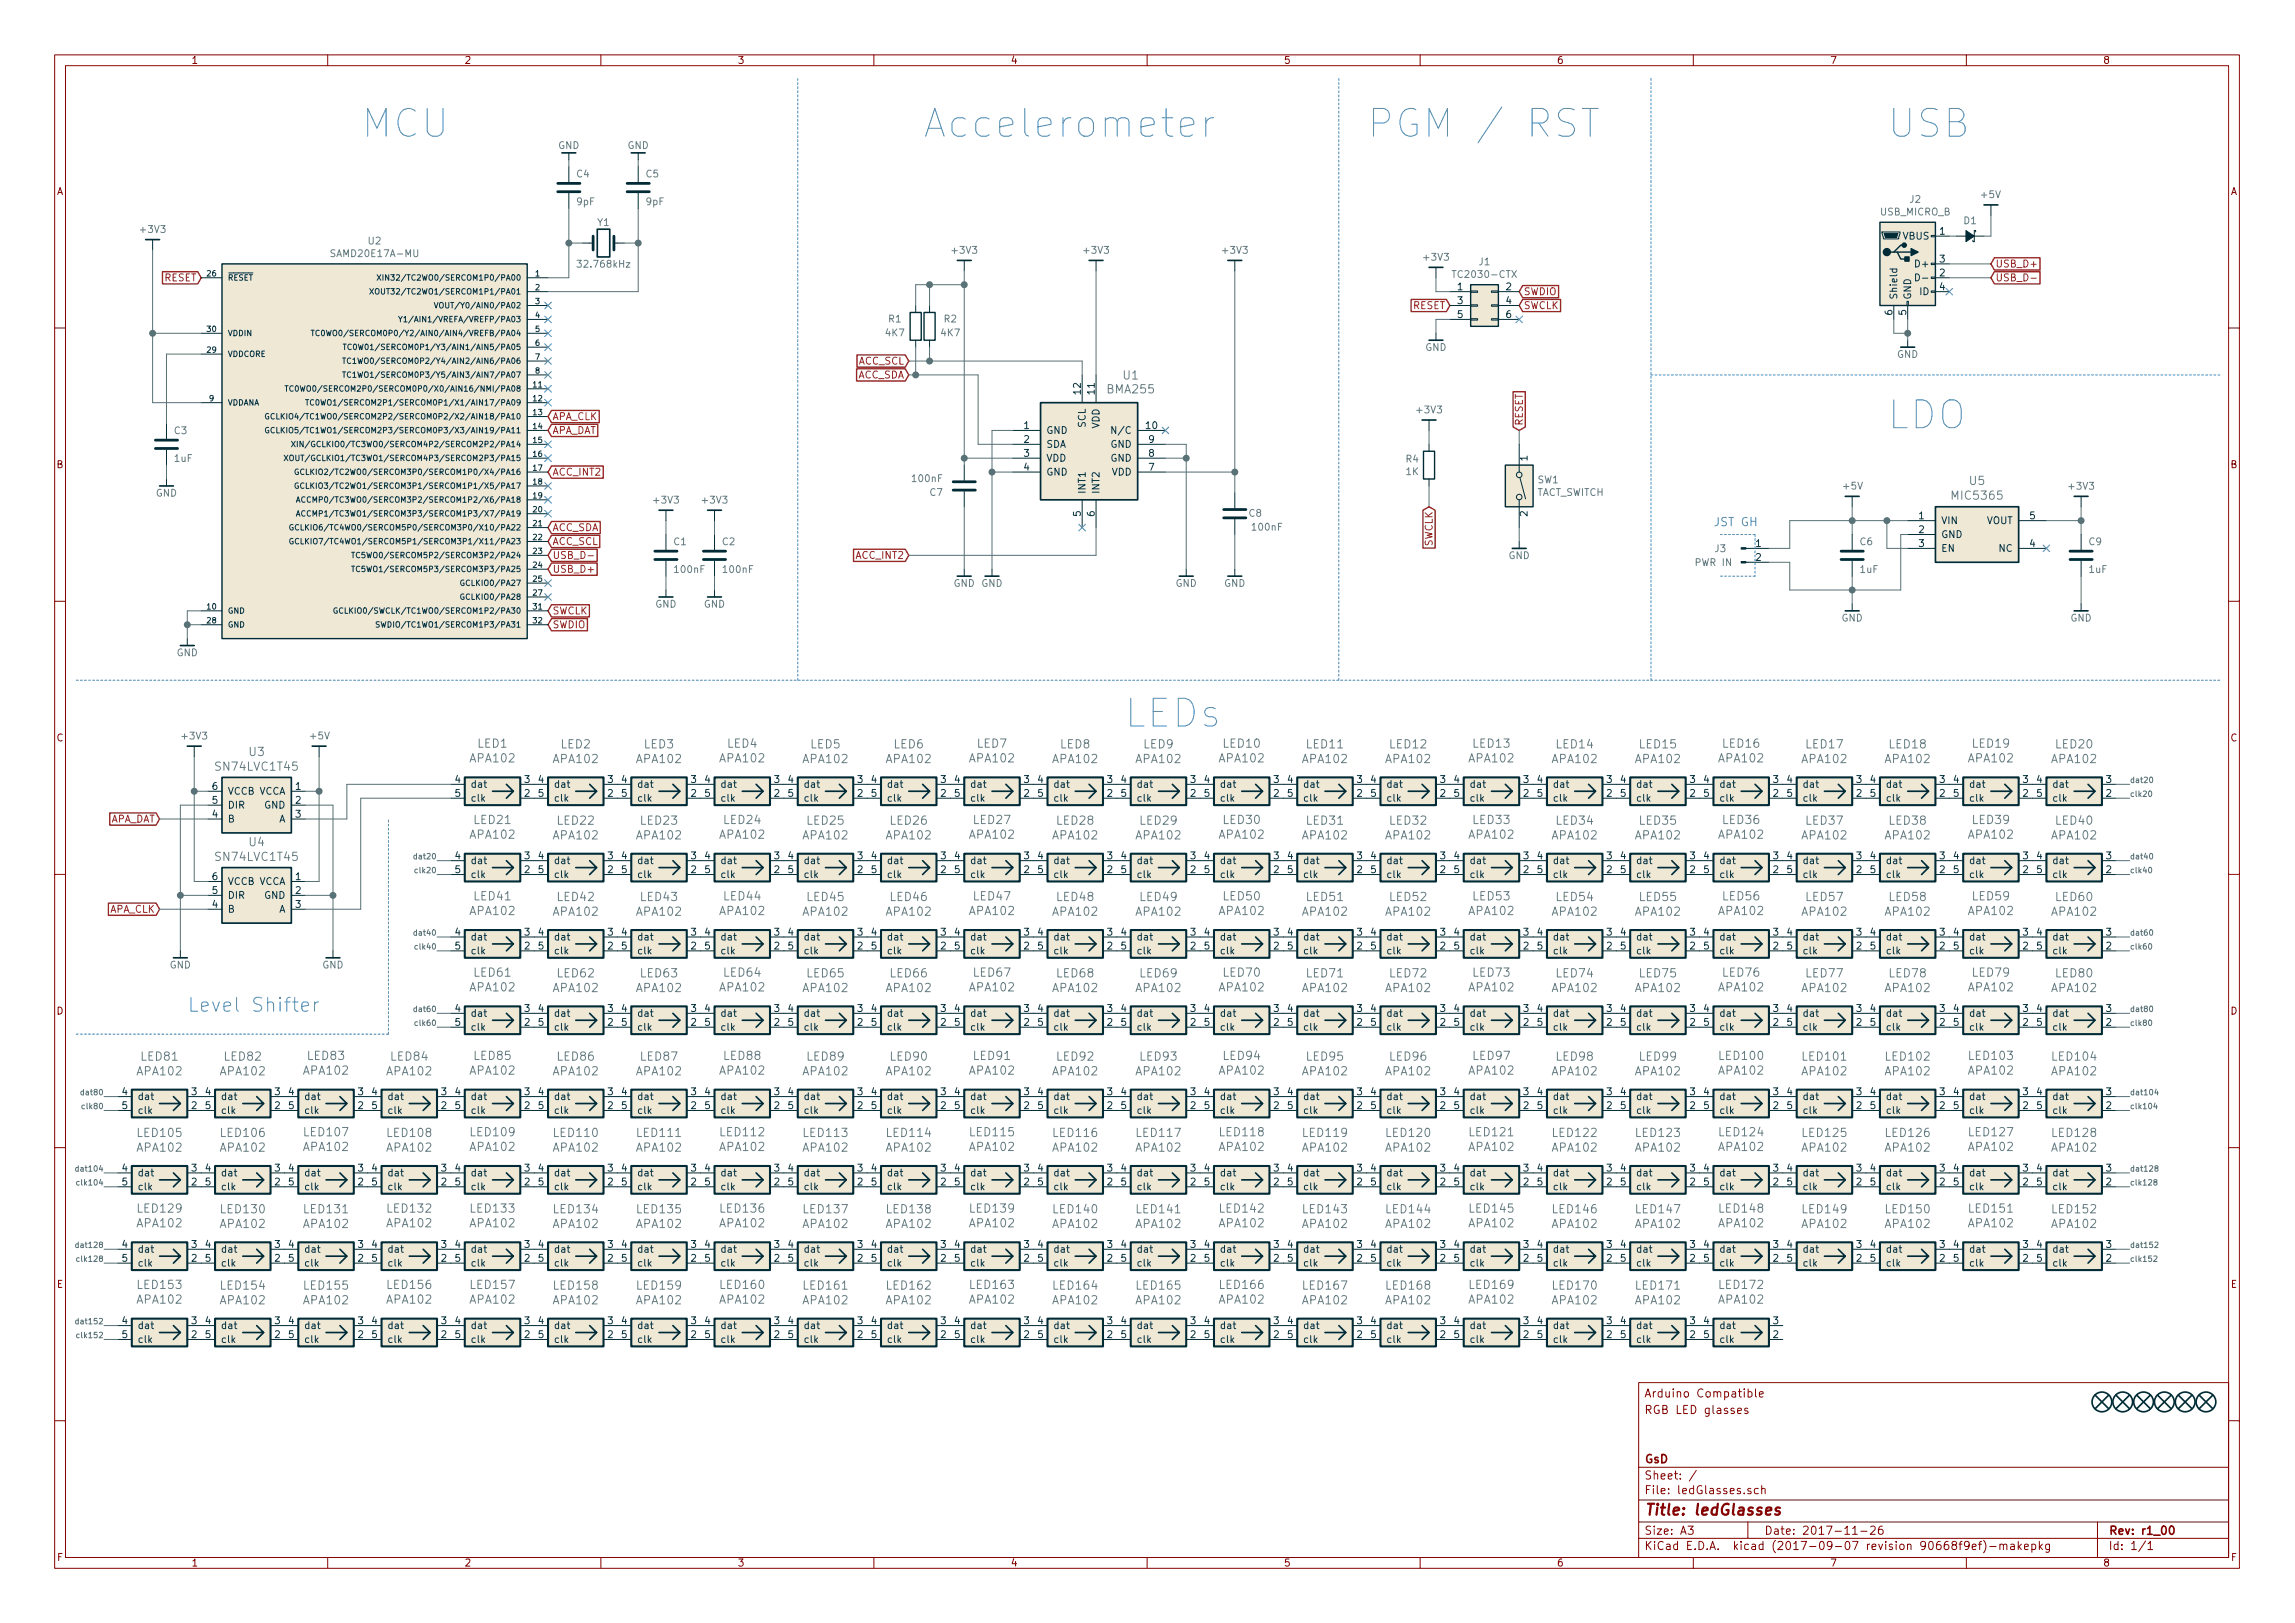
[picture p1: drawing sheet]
<svg xmlns="http://www.w3.org/2000/svg" width="420mm" height="297mm" viewBox="0 0 420 297" stroke-linecap="round" stroke-linejoin="round" font-family="sans-serif">
<defs><g id="words">
<g font-size="7.1" fill="#268bd2">
<text x="66" y="25.2">MCU</text>
<text x="168.9" y="25.2">Accelerometer</text>
<text x="250.2" y="25.2">PGM / RST</text>
<text x="345.4" y="25.2">USB</text>
<text x="345.4" y="78.5">LDO</text>
<text x="205.7" y="133.1">LEDs</text>
</g>
<text font-size="3.5" fill="#268bd2" x="34.3" y="185.2">Level Shifter</text>
<text font-size="2.8" fill="#840000" x="301" y="277.3">Title: ledGlasses</text>
<g font-size="2.1" fill="#657b83">
<text x="202.8" y="72">BMA255</text>
<text x="205.7" y="69.5">U1</text>
<text x="360.6" y="88.8">U5</text>
<text x="357.7" y="91.5">MIC5365</text>
<text x="87.5" y="136.8">LED1</text>
<text x="102.7" y="137">LED2</text>
<text x="117.9" y="137">LED3</text>
<text x="133.2" y="136.8">LED4</text>
<text x="148.4" y="137">LED5</text>
<text x="163.7" y="137">LED6</text>
<text x="178.9" y="136.8">LED7</text>
<text x="194.1" y="137">LED8</text>
<text x="209.4" y="137">LED9</text>
<text x="224" y="136.8">LED10</text>
<text x="239.3" y="137">LED11</text>
<text x="254.5" y="137">LED12</text>
<text x="269.7" y="136.8">LED13</text>
<text x="285" y="137">LED14</text>
<text x="300.2" y="137">LED15</text>
<text x="315.5" y="136.8">LED16</text>
<text x="330.7" y="137">LED17</text>
<text x="345.9" y="137">LED18</text>
<text x="361.2" y="136.8">LED19</text>
<text x="376.4" y="137">LED20</text>
<text x="39.8" y="141.1">SN74LVC1T45</text>
<text x="45.6" y="138.4">U3</text>
<text x="86.2" y="139.5">APA102</text>
<text x="101.4" y="139.7">APA102</text>
<text x="116.6" y="139.7">APA102</text>
<text x="131.9" y="139.5">APA102</text>
<text x="147.1" y="139.7">APA102</text>
<text x="162.4" y="139.7">APA102</text>
<text x="177.6" y="139.5">APA102</text>
<text x="192.8" y="139.7">APA102</text>
<text x="208.1" y="139.7">APA102</text>
<text x="223.3" y="139.5">APA102</text>
<text x="238.6" y="139.7">APA102</text>
<text x="253.8" y="139.7">APA102</text>
<text x="269" y="139.5">APA102</text>
<text x="284.3" y="139.7">APA102</text>
<text x="299.5" y="139.7">APA102</text>
<text x="314.8" y="139.5">APA102</text>
<text x="330" y="139.7">APA102</text>
<text x="345.2" y="139.7">APA102</text>
<text x="360.5" y="139.5">APA102</text>
<text x="375.7" y="139.7">APA102</text>
<text x="45.6" y="154.9">U4</text>
<text x="86.2" y="153.5">APA102</text>
<text x="86.9" y="150.8">LED21</text>
<text x="101.4" y="153.6">APA102</text>
<text x="102.1" y="150.9">LED22</text>
<text x="116.6" y="153.6">APA102</text>
<text x="117.3" y="150.9">LED23</text>
<text x="131.9" y="153.5">APA102</text>
<text x="132.6" y="150.8">LED24</text>
<text x="147.1" y="153.6">APA102</text>
<text x="147.8" y="150.9">LED25</text>
<text x="162.4" y="153.6">APA102</text>
<text x="163.1" y="150.9">LED26</text>
<text x="177.6" y="153.5">APA102</text>
<text x="178.3" y="150.8">LED27</text>
<text x="192.8" y="153.6">APA102</text>
<text x="193.5" y="150.9">LED28</text>
<text x="208.1" y="153.6">APA102</text>
<text x="208.8" y="150.9">LED29</text>
<text x="223.3" y="153.5">APA102</text>
<text x="224" y="150.8">LED30</text>
<text x="238.6" y="153.6">APA102</text>
<text x="239.3" y="150.9">LED31</text>
<text x="253.8" y="153.6">APA102</text>
<text x="254.5" y="150.9">LED32</text>
<text x="269" y="153.5">APA102</text>
<text x="269.7" y="150.8">LED33</text>
<text x="284.3" y="153.6">APA102</text>
<text x="285" y="150.9">LED34</text>
<text x="299.5" y="153.6">APA102</text>
<text x="300.2" y="150.9">LED35</text>
<text x="314.8" y="153.5">APA102</text>
<text x="315.5" y="150.8">LED36</text>
<text x="330" y="153.6">APA102</text>
<text x="330.7" y="150.9">LED37</text>
<text x="345.2" y="153.6">APA102</text>
<text x="345.9" y="150.9">LED38</text>
<text x="360.5" y="153.5">APA102</text>
<text x="361.2" y="150.8">LED39</text>
<text x="375.7" y="153.6">APA102</text>
<text x="376.4" y="150.9">LED40</text>
<text x="39.8" y="157.6">SN74LVC1T45</text>
<text x="86.2" y="167.5">APA102</text>
<text x="86.9" y="164.8">LED41</text>
<text x="101.4" y="167.6">APA102</text>
<text x="102.1" y="164.9">LED42</text>
<text x="116.6" y="167.6">APA102</text>
<text x="117.3" y="164.9">LED43</text>
<text x="131.9" y="167.5">APA102</text>
<text x="132.6" y="164.8">LED44</text>
<text x="147.1" y="167.6">APA102</text>
<text x="147.8" y="164.9">LED45</text>
<text x="162.4" y="167.6">APA102</text>
<text x="163.1" y="164.9">LED46</text>
<text x="177.6" y="167.5">APA102</text>
<text x="178.3" y="164.8">LED47</text>
<text x="192.8" y="167.6">APA102</text>
<text x="193.5" y="164.9">LED48</text>
<text x="208.1" y="167.6">APA102</text>
<text x="208.8" y="164.9">LED49</text>
<text x="223.3" y="167.5">APA102</text>
<text x="224" y="164.8">LED50</text>
<text x="238.6" y="167.6">APA102</text>
<text x="239.3" y="164.9">LED51</text>
<text x="253.8" y="167.6">APA102</text>
<text x="254.5" y="164.9">LED52</text>
<text x="269" y="167.5">APA102</text>
<text x="269.7" y="164.8">LED53</text>
<text x="284.3" y="167.6">APA102</text>
<text x="285" y="164.9">LED54</text>
<text x="299.5" y="167.6">APA102</text>
<text x="300.2" y="164.9">LED55</text>
<text x="314.8" y="167.5">APA102</text>
<text x="315.5" y="164.8">LED56</text>
<text x="330" y="167.6">APA102</text>
<text x="330.7" y="164.9">LED57</text>
<text x="345.2" y="167.6">APA102</text>
<text x="345.9" y="164.9">LED58</text>
<text x="360.5" y="167.5">APA102</text>
<text x="361.2" y="164.8">LED59</text>
<text x="375.7" y="167.6">APA102</text>
<text x="376.4" y="164.9">LED60</text>
<text x="86.9" y="178.8">LED61</text>
<text x="102.1" y="178.9">LED62</text>
<text x="117.3" y="178.9">LED63</text>
<text x="132.6" y="178.8">LED64</text>
<text x="147.8" y="178.9">LED65</text>
<text x="163.1" y="178.9">LED66</text>
<text x="178.3" y="178.8">LED67</text>
<text x="193.5" y="178.9">LED68</text>
<text x="208.8" y="178.9">LED69</text>
<text x="224" y="178.8">LED70</text>
<text x="239.3" y="178.9">LED71</text>
<text x="254.5" y="178.9">LED72</text>
<text x="269.7" y="178.8">LED73</text>
<text x="285" y="178.9">LED74</text>
<text x="300.2" y="178.9">LED75</text>
<text x="315.5" y="178.8">LED76</text>
<text x="330.7" y="178.9">LED77</text>
<text x="345.9" y="178.9">LED78</text>
<text x="361.2" y="178.8">LED79</text>
<text x="376.4" y="178.9">LED80</text>
<text x="86.2" y="181.4">APA102</text>
<text x="101.4" y="181.6">APA102</text>
<text x="116.6" y="181.6">APA102</text>
<text x="131.9" y="181.4">APA102</text>
<text x="147.1" y="181.6">APA102</text>
<text x="162.4" y="181.6">APA102</text>
<text x="177.6" y="181.4">APA102</text>
<text x="192.8" y="181.6">APA102</text>
<text x="208.1" y="181.6">APA102</text>
<text x="223.3" y="181.4">APA102</text>
<text x="238.6" y="181.6">APA102</text>
<text x="253.8" y="181.6">APA102</text>
<text x="269" y="181.4">APA102</text>
<text x="284.3" y="181.6">APA102</text>
<text x="299.5" y="181.6">APA102</text>
<text x="314.8" y="181.4">APA102</text>
<text x="330" y="181.6">APA102</text>
<text x="345.2" y="181.6">APA102</text>
<text x="360.5" y="181.4">APA102</text>
<text x="375.7" y="181.6">APA102</text>
<text x="25.2" y="196.8">APA102</text>
<text x="25.9" y="194.1">LED81</text>
<text x="40.4" y="196.8">APA102</text>
<text x="41.1" y="194.1">LED82</text>
<text x="55.7" y="196.7">APA102</text>
<text x="56.4" y="194">LED83</text>
<text x="70.9" y="196.8">APA102</text>
<text x="71.6" y="194.1">LED84</text>
<text x="86.2" y="196.7">APA102</text>
<text x="86.9" y="194">LED85</text>
<text x="101.4" y="196.8">APA102</text>
<text x="102.1" y="194.1">LED86</text>
<text x="116.6" y="196.8">APA102</text>
<text x="117.3" y="194.1">LED87</text>
<text x="131.9" y="196.7">APA102</text>
<text x="132.6" y="194">LED88</text>
<text x="147.1" y="196.8">APA102</text>
<text x="147.8" y="194.1">LED89</text>
<text x="162.4" y="196.8">APA102</text>
<text x="163.1" y="194.1">LED90</text>
<text x="177.6" y="196.7">APA102</text>
<text x="178.3" y="194">LED91</text>
<text x="192.8" y="196.8">APA102</text>
<text x="193.5" y="194.1">LED92</text>
<text x="208.1" y="196.8">APA102</text>
<text x="208.8" y="194.1">LED93</text>
<text x="223.3" y="196.7">APA102</text>
<text x="224" y="194">LED94</text>
<text x="238.6" y="196.8">APA102</text>
<text x="239.3" y="194.1">LED95</text>
<text x="253.8" y="196.8">APA102</text>
<text x="254.5" y="194.1">LED96</text>
<text x="269" y="196.7">APA102</text>
<text x="269.7" y="194">LED97</text>
<text x="284.3" y="196.8">APA102</text>
<text x="285" y="194.1">LED98</text>
<text x="299.5" y="196.8">APA102</text>
<text x="300.2" y="194.1">LED99</text>
<text x="314.8" y="196.7">APA102</text>
<text x="314.9" y="194">LED100</text>
<text x="330" y="196.8">APA102</text>
<text x="330.1" y="194.1">LED101</text>
<text x="345.2" y="196.8">APA102</text>
<text x="345.4" y="194.1">LED102</text>
<text x="360.5" y="196.7">APA102</text>
<text x="360.6" y="194">LED103</text>
<text x="375.7" y="196.8">APA102</text>
<text x="375.8" y="194.1">LED104</text>
<text x="25.3" y="208.1">LED105</text>
<text x="40.6" y="208.1">LED106</text>
<text x="55.8" y="208">LED107</text>
<text x="71" y="208.1">LED108</text>
<text x="86.3" y="208">LED109</text>
<text x="101.5" y="208.1">LED110</text>
<text x="116.8" y="208.1">LED111</text>
<text x="132" y="208">LED112</text>
<text x="147.2" y="208.1">LED113</text>
<text x="162.5" y="208.1">LED114</text>
<text x="177.7" y="208">LED115</text>
<text x="193" y="208.1">LED116</text>
<text x="208.2" y="208.1">LED117</text>
<text x="223.4" y="208">LED118</text>
<text x="238.7" y="208.1">LED119</text>
<text x="253.9" y="208.1">LED120</text>
<text x="269.2" y="208">LED121</text>
<text x="284.4" y="208.1">LED122</text>
<text x="299.6" y="208.1">LED123</text>
<text x="314.9" y="208">LED124</text>
<text x="330.1" y="208.1">LED125</text>
<text x="345.4" y="208.1">LED126</text>
<text x="360.6" y="208">LED127</text>
<text x="375.8" y="208.1">LED128</text>
<text x="25.2" y="210.8">APA102</text>
<text x="40.4" y="210.8">APA102</text>
<text x="55.7" y="210.7">APA102</text>
<text x="70.9" y="210.8">APA102</text>
<text x="86.2" y="210.7">APA102</text>
<text x="101.4" y="210.8">APA102</text>
<text x="116.6" y="210.8">APA102</text>
<text x="131.9" y="210.7">APA102</text>
<text x="147.1" y="210.8">APA102</text>
<text x="162.4" y="210.8">APA102</text>
<text x="177.6" y="210.7">APA102</text>
<text x="192.8" y="210.8">APA102</text>
<text x="208.1" y="210.8">APA102</text>
<text x="223.3" y="210.7">APA102</text>
<text x="238.6" y="210.8">APA102</text>
<text x="253.8" y="210.8">APA102</text>
<text x="269" y="210.7">APA102</text>
<text x="284.3" y="210.8">APA102</text>
<text x="299.5" y="210.8">APA102</text>
<text x="314.8" y="210.7">APA102</text>
<text x="330" y="210.8">APA102</text>
<text x="345.2" y="210.8">APA102</text>
<text x="360.5" y="210.7">APA102</text>
<text x="375.7" y="210.8">APA102</text>
<text x="25.3" y="221.9">LED129</text>
<text x="71" y="221.9">LED132</text>
<text x="86.3" y="221.9">LED133</text>
<text x="132" y="221.9">LED136</text>
<text x="177.7" y="221.9">LED139</text>
<text x="223.4" y="221.9">LED142</text>
<text x="269.2" y="221.9">LED145</text>
<text x="314.9" y="221.9">LED148</text>
<text x="360.6" y="221.9">LED151</text>
<text x="25.2" y="224.6">APA102</text>
<text x="40.4" y="224.8">APA102</text>
<text x="40.6" y="222.1">LED130</text>
<text x="55.7" y="224.8">APA102</text>
<text x="55.8" y="222.1">LED131</text>
<text x="70.9" y="224.6">APA102</text>
<text x="86.2" y="224.6">APA102</text>
<text x="101.4" y="224.8">APA102</text>
<text x="101.5" y="222.1">LED134</text>
<text x="116.6" y="224.8">APA102</text>
<text x="116.8" y="222.1">LED135</text>
<text x="131.9" y="224.6">APA102</text>
<text x="147.1" y="224.8">APA102</text>
<text x="147.2" y="222.1">LED137</text>
<text x="162.4" y="224.8">APA102</text>
<text x="162.5" y="222.1">LED138</text>
<text x="177.6" y="224.6">APA102</text>
<text x="192.8" y="224.8">APA102</text>
<text x="193" y="222.1">LED140</text>
<text x="208.1" y="224.8">APA102</text>
<text x="208.2" y="222.1">LED141</text>
<text x="223.3" y="224.6">APA102</text>
<text x="238.6" y="224.8">APA102</text>
<text x="238.7" y="222.1">LED143</text>
<text x="253.8" y="224.8">APA102</text>
<text x="253.9" y="222.1">LED144</text>
<text x="269" y="224.6">APA102</text>
<text x="284.3" y="224.8">APA102</text>
<text x="284.4" y="222.1">LED146</text>
<text x="299.5" y="224.8">APA102</text>
<text x="299.6" y="222.1">LED147</text>
<text x="314.8" y="224.6">APA102</text>
<text x="330" y="224.8">APA102</text>
<text x="330.1" y="222.1">LED149</text>
<text x="345.2" y="224.8">APA102</text>
<text x="345.4" y="222.1">LED150</text>
<text x="360.5" y="224.6">APA102</text>
<text x="375.7" y="224.8">APA102</text>
<text x="375.8" y="222.1">LED152</text>
<text x="25.2" y="238.6">APA102</text>
<text x="25.3" y="235.9">LED153</text>
<text x="40.4" y="238.7">APA102</text>
<text x="40.6" y="236">LED154</text>
<text x="55.7" y="238.7">APA102</text>
<text x="55.8" y="236">LED155</text>
<text x="70.9" y="238.6">APA102</text>
<text x="71" y="235.9">LED156</text>
<text x="86.2" y="238.6">APA102</text>
<text x="86.3" y="235.9">LED157</text>
<text x="101.4" y="238.7">APA102</text>
<text x="101.5" y="236">LED158</text>
<text x="116.6" y="238.7">APA102</text>
<text x="116.8" y="236">LED159</text>
<text x="131.9" y="238.6">APA102</text>
<text x="132" y="235.9">LED160</text>
<text x="147.1" y="238.7">APA102</text>
<text x="147.2" y="236">LED161</text>
<text x="162.4" y="238.7">APA102</text>
<text x="162.5" y="236">LED162</text>
<text x="177.6" y="238.6">APA102</text>
<text x="177.7" y="235.9">LED163</text>
<text x="192.8" y="238.7">APA102</text>
<text x="193" y="236">LED164</text>
<text x="208.1" y="238.7">APA102</text>
<text x="208.2" y="236">LED165</text>
<text x="223.3" y="238.6">APA102</text>
<text x="223.4" y="235.9">LED166</text>
<text x="238.6" y="238.7">APA102</text>
<text x="238.7" y="236">LED167</text>
<text x="253.8" y="238.7">APA102</text>
<text x="253.9" y="236">LED168</text>
<text x="269" y="238.6">APA102</text>
<text x="269.2" y="235.9">LED169</text>
<text x="284.3" y="238.7">APA102</text>
<text x="284.4" y="236">LED170</text>
<text x="299.5" y="238.7">APA102</text>
<text x="299.6" y="236">LED171</text>
<text x="314.8" y="238.6">APA102</text>
<text x="314.9" y="235.9">LED172</text>
</g>
<text font-size="2.1" fill="#268bd2" x="313.7" y="96.3">JST GH</text>
<g font-size="2.1" fill="#840000">
<text x="301" y="255.8">Arduino Compatible</text>
<text x="301" y="258.8">RGB LED glasses</text>
<text x="301" y="267.8">GsD</text>
<text x="301" y="273.5">File: ledGlasses.sch</text>
<text x="301" y="270.8">Sheet: /</text>
<text x="301" y="280.9">Size: A3</text>
<text x="323" y="280.9">Date: 2017-11-26</text>
<text x="386" y="280.9">Rev: r1_00</text>
<text x="301" y="283.7">KiCad E.D.A. kicad (2017-09-07 revision 90668f9ef)-makepkg</text>
<text x="386" y="283.7">Id: 1/1</text>
</g>
<g font-size="1.8" fill="#840000">
<text x="35" y="11.7">1</text>
<text x="85" y="11.7">2</text>
<text x="135" y="11.7">3</text>
<text x="185" y="11.7">4</text>
<text x="235" y="11.7">5</text>
<text x="285" y="11.7">6</text>
<text x="335" y="11.7">7</text>
<text x="385" y="11.7">8</text>
<text x="10.4" y="35.7">A</text>
<text x="408.4" y="35.7">A</text>
<text x="10.4" y="85.7">B</text>
<text x="408.4" y="85.7">B</text>
<text x="10.4" y="135.7">C</text>
<text x="408.4" y="135.7">C</text>
<text x="10.4" y="185.7">D</text>
<text x="408.4" y="185.7">D</text>
<text x="10.4" y="235.7">E</text>
<text x="408.4" y="235.7">E</text>
<text x="10.5" y="285.7">F</text>
<text x="35" y="286.7">1</text>
<text x="85" y="286.7">2</text>
<text x="135" y="286.7">3</text>
<text x="185" y="286.7">4</text>
<text x="235" y="286.7">5</text>
<text x="285" y="286.7">6</text>
<text x="335" y="286.7">7</text>
<text x="385" y="286.7">8</text>
<text x="408.5" y="285.7">F</text>
</g>
<g font-size="1.8" fill="#657b83">
<text x="102.2" y="27.3">GND</text>
<text x="114.9" y="27.3">GND</text>
<text x="105.6" y="32.5">C4</text>
<text x="118.3" y="32.5">C5</text>
<text x="105.6" y="37.6">9pF</text>
<text x="109.4" y="41.4">Y1</text>
<text x="118.3" y="37.6">9pF</text>
<text x="344.2" y="39.4">USB_MICRO_B</text>
<text x="349.7" y="37.1">J2</text>
<text x="359.6" y="41">D1</text>
<text x="362.8" y="36.3">+5V</text>
<text x="25.9" y="42.6">+3V3</text>
<text x="61.1" y="47.1">SAMD20E17A-MU</text>
<text x="67.5" y="44.7">U2</text>
<text x="174.4" y="46.4">+3V3</text>
<text x="198.6" y="46.4">+3V3</text>
<text x="224" y="46.4">+3V3</text>
<text x="260.8" y="47.7">+3V3</text>
<text x="106.2" y="49">32.768kHz</text>
<text x="266.6" y="50.9">TC2030-CTX</text>
<text x="270.8" y="48.6">J1</text>
<text x="162.7" y="59">R1</text>
<text x="172.9" y="59">R2</text>
<text x="162.2" y="61.6">4K7</text>
<text x="172.4" y="61.6">4K7</text>
<text x="260.9" y="64.2">GND</text>
<text x="347.3" y="65.5">GND</text>
<text x="259.5" y="75.7">+3V3</text>
<text x="32" y="79.5">C3</text>
<text x="32" y="84.5">1uF</text>
<text x="167.2" y="88.2">100nF</text>
<text x="257.4" y="84.6">R4</text>
<text x="257.4" y="87">1K</text>
<text x="281.5" y="88.5">SW1</text>
<text x="337.6" y="89.6">+5V</text>
<text x="378.9" y="89.6">+3V3</text>
<text x="28.5" y="90.9">GND</text>
<text x="119.8" y="92.2">+3V3</text>
<text x="128.7" y="92.2">+3V3</text>
<text x="170.3" y="90.8">C7</text>
<text x="228.7" y="94.6">C8</text>
<text x="281.2" y="90.8">TACT_SWITCH</text>
<text x="123.4" y="99.8">C1</text>
<text x="132.3" y="99.8">C2</text>
<text x="229.4" y="97.1">100nF</text>
<text x="314" y="101.1">J3</text>
<text x="340.6" y="99.8">C6</text>
<text x="382.5" y="99.8">C9</text>
<text x="123.6" y="104.9">100nF</text>
<text x="132.5" y="104.9">100nF</text>
<text x="174.6" y="107.4">GND GND</text>
<text x="215.2" y="107.4">GND</text>
<text x="224.1" y="107.4">GND</text>
<text x="276.2" y="102.3">GND</text>
<text x="310.5" y="103.6">PWR IN</text>
<text x="340.6" y="104.9">1uF</text>
<text x="382.5" y="104.9">1uF</text>
<text x="120" y="111.2">GND</text>
<text x="128.9" y="111.2">GND</text>
<text x="337.1" y="113.8">GND</text>
<text x="379" y="113.8">GND</text>
<text x="32.3" y="120.1">GND</text>
<text x="33.5" y="135.3">+3V3</text>
<text x="56.9" y="135.3">+5V</text>
<text x="31.1" y="177.3">GND</text>
<text x="59" y="177.3">GND</text>
</g>
<g font-size="1.8" fill="#073642">
<text x="348.4" y="43.9">VBUS</text>
<text x="355.1" y="43">1</text>
<text x="266.9" y="53.1">1</text>
<text x="275.7" y="53.1">2</text>
<text x="351" y="48.9">D+</text>
<text x="355.1" y="50.6">2</text>
<text x="355.1" y="48">3</text>
<text x="355.1" y="53.1">4</text>
<text x="266.9" y="55.7">3</text>
<text x="266.9" y="58.2">5</text>
<text x="275.7" y="55.7">4</text>
<text x="275.7" y="58.2">6</text>
<text x="346.5" y="57.7" transform="rotate(-90 346.5 57.7)">6</text>
<text x="347.3" y="54.9" transform="rotate(-90 347.3 54.9)">Shield</text>
<text x="349" y="57.7" transform="rotate(-90 349 57.7)">5</text>
<text x="349.9" y="54.9" transform="rotate(-90 349.9 54.9)">GND</text>
<text x="351.5" y="54">ID</text>
<text x="197.9" y="72.1" transform="rotate(-90 197.9 72.1)">12</text>
<text x="200.4" y="72.1" transform="rotate(-90 200.4 72.1)">11</text>
<text x="187.5" y="78.5">1</text>
<text x="187.5" y="81.1">2</text>
<text x="187.5" y="83.6">3</text>
<text x="191.5" y="79.4">GND</text>
<text x="191.5" y="82">SDA</text>
<text x="198.8" y="78.2" transform="rotate(-90 198.8 78.2)">SCL</text>
<text x="201.3" y="78.4" transform="rotate(-90 201.3 78.4)">VDD</text>
<text x="203.3" y="82">GND</text>
<text x="204.2" y="79.4">N/C</text>
<text x="209.9" y="78.5">10</text>
<text x="210.3" y="83.6">8</text>
<text x="210.3" y="81.1">9</text>
<text x="187.5" y="86.1">4</text>
<text x="191.5" y="84.5">VDD</text>
<text x="191.5" y="87">GND</text>
<text x="203.3" y="84.5">GND</text>
<text x="203.5" y="87">VDD</text>
<text x="210.3" y="86.1">7</text>
<text x="279.7" y="84.3" transform="rotate(-90 279.7 84.3)">1</text>
<text x="197.9" y="94.5" transform="rotate(-90 197.9 94.5)">5</text>
<text x="198.8" y="90.5" transform="rotate(-90 198.8 90.5)">INT1</text>
<text x="200.4" y="94.5" transform="rotate(-90 200.4 94.5)">6</text>
<text x="201.3" y="90.5" transform="rotate(-90 201.3 90.5)">INT2</text>
<text x="279.7" y="94.5" transform="rotate(-90 279.7 94.5)">2</text>
<text x="351.3" y="95">1</text>
<text x="355.3" y="95.9">VIN</text>
<text x="363.7" y="95.9">VOUT</text>
<text x="371.6" y="95">5</text>
<text x="321.5" y="100.1">1</text>
<text x="351.3" y="97.6">2</text>
<text x="351.3" y="100.1">3</text>
<text x="355.3" y="98.5">GND</text>
<text x="355.3" y="101">EN</text>
<text x="366" y="101">NC</text>
<text x="371.6" y="100.1">4</text>
<text x="321.5" y="102.7">2</text>
<text x="83.3" y="143.3">4</text>
<text x="96" y="143.3">3</text>
<text x="98.6" y="143.3">4</text>
<text x="111.3" y="143.3">3</text>
<text x="113.8" y="143.3">4</text>
<text x="126.5" y="143.3">3</text>
<text x="129.1" y="143.3">4</text>
<text x="141.8" y="143.3">3</text>
<text x="144.3" y="143.3">4</text>
<text x="157" y="143.3">3</text>
<text x="159.5" y="143.3">4</text>
<text x="172.2" y="143.3">3</text>
<text x="174.8" y="143.3">4</text>
<text x="187.5" y="143.3">3</text>
<text x="190" y="143.3">4</text>
<text x="202.7" y="143.3">3</text>
<text x="205.3" y="143.3">4</text>
<text x="218" y="143.3">3</text>
<text x="220.5" y="143.3">4</text>
<text x="233.2" y="143.3">3</text>
<text x="235.7" y="143.3">4</text>
<text x="248.4" y="143.3">3</text>
<text x="251" y="143.3">4</text>
<text x="263.7" y="143.3">3</text>
<text x="266.2" y="143.3">4</text>
<text x="278.9" y="143.3">3</text>
<text x="281.5" y="143.3">4</text>
<text x="294.2" y="143.3">3</text>
<text x="296.7" y="143.3">4</text>
<text x="309.4" y="143.3">3</text>
<text x="311.9" y="143.3">4</text>
<text x="324.6" y="143.3">3</text>
<text x="327.2" y="143.3">4</text>
<text x="339.9" y="143.3">3</text>
<text x="342.4" y="143.3">4</text>
<text x="355.1" y="143.3">3</text>
<text x="357.7" y="143.3">4</text>
<text x="370.4" y="143.3">3</text>
<text x="372.9" y="143.3">4</text>
<text x="385.6" y="143.3">3</text>
<text x="38.9" y="149.6">4</text>
<text x="38.9" y="147.1">5</text>
<text x="38.9" y="144.6">6</text>
<text x="41.7" y="148">DIR</text>
<text x="41.7" y="145.5">VCCB VCCA</text>
<text x="48.4" y="148">GND</text>
<text x="54.1" y="144.6">1</text>
<text x="54.1" y="147.1">2</text>
<text x="54.1" y="149.6">3</text>
<text x="83.3" y="145.8">5</text>
<text x="86.1" y="144.2">dat</text>
<text x="86.1" y="146.7">clk</text>
<text x="96" y="145.8">2</text>
<text x="98.6" y="145.8">5</text>
<text x="101.3" y="144.2">dat</text>
<text x="101.3" y="146.7">clk</text>
<text x="111.3" y="145.8">2</text>
<text x="113.8" y="145.8">5</text>
<text x="116.6" y="144.2">dat</text>
<text x="116.6" y="146.7">clk</text>
<text x="126.5" y="145.8">2</text>
<text x="129.1" y="145.8">5</text>
<text x="131.8" y="144.2">dat</text>
<text x="131.8" y="146.7">clk</text>
<text x="141.8" y="145.8">2</text>
<text x="144.3" y="145.8">5</text>
<text x="147.1" y="144.2">dat</text>
<text x="147.1" y="146.7">clk</text>
<text x="157" y="145.8">2</text>
<text x="159.5" y="145.8">5</text>
<text x="162.3" y="144.2">dat</text>
<text x="162.3" y="146.7">clk</text>
<text x="172.2" y="145.8">2</text>
<text x="174.8" y="145.8">5</text>
<text x="177.5" y="144.2">dat</text>
<text x="177.5" y="146.7">clk</text>
<text x="187.5" y="145.8">2</text>
<text x="190" y="145.8">5</text>
<text x="192.8" y="144.2">dat</text>
<text x="192.8" y="146.7">clk</text>
<text x="202.7" y="145.8">2</text>
<text x="205.3" y="145.8">5</text>
<text x="208" y="144.2">dat</text>
<text x="208" y="146.7">clk</text>
<text x="218" y="145.8">2</text>
<text x="220.5" y="145.8">5</text>
<text x="223.3" y="144.2">dat</text>
<text x="223.3" y="146.7">clk</text>
<text x="233.2" y="145.8">2</text>
<text x="235.7" y="145.8">5</text>
<text x="238.5" y="144.2">dat</text>
<text x="238.5" y="146.7">clk</text>
<text x="248.4" y="145.8">2</text>
<text x="251" y="145.8">5</text>
<text x="253.7" y="144.2">dat</text>
<text x="253.7" y="146.7">clk</text>
<text x="263.7" y="145.8">2</text>
<text x="266.2" y="145.8">5</text>
<text x="269" y="144.2">dat</text>
<text x="269" y="146.7">clk</text>
<text x="278.9" y="145.8">2</text>
<text x="281.5" y="145.8">5</text>
<text x="284.2" y="144.2">dat</text>
<text x="284.2" y="146.7">clk</text>
<text x="294.2" y="145.8">2</text>
<text x="296.7" y="145.8">5</text>
<text x="299.5" y="144.2">dat</text>
<text x="299.5" y="146.7">clk</text>
<text x="309.4" y="145.8">2</text>
<text x="311.9" y="145.8">5</text>
<text x="314.7" y="144.2">dat</text>
<text x="314.7" y="146.7">clk</text>
<text x="324.6" y="145.8">2</text>
<text x="327.2" y="145.8">5</text>
<text x="329.9" y="144.2">dat</text>
<text x="329.9" y="146.7">clk</text>
<text x="339.9" y="145.8">2</text>
<text x="342.4" y="145.8">5</text>
<text x="345.2" y="144.2">dat</text>
<text x="345.2" y="146.7">clk</text>
<text x="355.1" y="145.8">2</text>
<text x="357.7" y="145.8">5</text>
<text x="360.4" y="144.2">dat</text>
<text x="360.4" y="146.7">clk</text>
<text x="370.4" y="145.8">2</text>
<text x="372.9" y="145.8">5</text>
<text x="375.7" y="144.2">dat</text>
<text x="375.7" y="146.7">clk</text>
<text x="385.6" y="145.8">2</text>
<text x="41.7" y="150.5">B</text>
<text x="51.1" y="150.5">A</text>
<text x="38.9" y="161.1">6</text>
<text x="41.7" y="162">VCCB VCCA</text>
<text x="54.1" y="161.1">1</text>
<text x="83.3" y="157.3">4</text>
<text x="83.3" y="159.8">5</text>
<text x="86.1" y="158.2">dat</text>
<text x="86.1" y="160.7">clk</text>
<text x="96" y="159.8">2</text>
<text x="96" y="157.3">3</text>
<text x="98.6" y="157.3">4</text>
<text x="98.6" y="159.8">5</text>
<text x="101.3" y="158.2">dat</text>
<text x="101.3" y="160.7">clk</text>
<text x="111.3" y="159.8">2</text>
<text x="111.3" y="157.3">3</text>
<text x="113.8" y="157.3">4</text>
<text x="113.8" y="159.8">5</text>
<text x="116.6" y="158.2">dat</text>
<text x="116.6" y="160.7">clk</text>
<text x="126.5" y="159.8">2</text>
<text x="126.5" y="157.3">3</text>
<text x="129.1" y="157.3">4</text>
<text x="129.1" y="159.8">5</text>
<text x="131.8" y="158.2">dat</text>
<text x="131.8" y="160.7">clk</text>
<text x="141.8" y="159.8">2</text>
<text x="141.8" y="157.3">3</text>
<text x="144.3" y="157.3">4</text>
<text x="144.3" y="159.8">5</text>
<text x="147.1" y="158.2">dat</text>
<text x="147.1" y="160.7">clk</text>
<text x="157" y="159.8">2</text>
<text x="157" y="157.3">3</text>
<text x="159.5" y="157.3">4</text>
<text x="159.5" y="159.8">5</text>
<text x="162.3" y="158.2">dat</text>
<text x="162.3" y="160.7">clk</text>
<text x="172.2" y="159.8">2</text>
<text x="172.2" y="157.3">3</text>
<text x="174.8" y="157.3">4</text>
<text x="174.8" y="159.8">5</text>
<text x="177.5" y="158.2">dat</text>
<text x="177.5" y="160.7">clk</text>
<text x="187.5" y="159.8">2</text>
<text x="187.5" y="157.3">3</text>
<text x="190" y="157.3">4</text>
<text x="190" y="159.8">5</text>
<text x="192.8" y="158.2">dat</text>
<text x="192.8" y="160.7">clk</text>
<text x="202.7" y="159.8">2</text>
<text x="202.7" y="157.3">3</text>
<text x="205.3" y="157.3">4</text>
<text x="205.3" y="159.8">5</text>
<text x="208" y="158.2">dat</text>
<text x="208" y="160.7">clk</text>
<text x="218" y="159.8">2</text>
<text x="218" y="157.3">3</text>
<text x="220.5" y="157.3">4</text>
<text x="220.5" y="159.8">5</text>
<text x="223.3" y="158.2">dat</text>
<text x="223.3" y="160.7">clk</text>
<text x="233.2" y="159.8">2</text>
<text x="233.2" y="157.3">3</text>
<text x="235.7" y="157.3">4</text>
<text x="235.7" y="159.8">5</text>
<text x="238.5" y="158.2">dat</text>
<text x="238.5" y="160.7">clk</text>
<text x="248.4" y="159.8">2</text>
<text x="248.4" y="157.3">3</text>
<text x="251" y="157.3">4</text>
<text x="251" y="159.8">5</text>
<text x="253.7" y="158.2">dat</text>
<text x="253.7" y="160.7">clk</text>
<text x="263.7" y="159.8">2</text>
<text x="263.7" y="157.3">3</text>
<text x="266.2" y="157.3">4</text>
<text x="266.2" y="159.8">5</text>
<text x="269" y="158.2">dat</text>
<text x="269" y="160.7">clk</text>
<text x="278.9" y="159.8">2</text>
<text x="278.9" y="157.3">3</text>
<text x="281.5" y="157.3">4</text>
<text x="281.5" y="159.8">5</text>
<text x="284.2" y="158.2">dat</text>
<text x="284.2" y="160.7">clk</text>
<text x="294.2" y="159.8">2</text>
<text x="294.2" y="157.3">3</text>
<text x="296.7" y="157.3">4</text>
<text x="296.7" y="159.8">5</text>
<text x="299.5" y="158.2">dat</text>
<text x="299.5" y="160.7">clk</text>
<text x="309.4" y="159.8">2</text>
<text x="309.4" y="157.3">3</text>
<text x="311.9" y="157.3">4</text>
<text x="311.9" y="159.8">5</text>
<text x="314.7" y="158.2">dat</text>
<text x="314.7" y="160.7">clk</text>
<text x="324.6" y="159.8">2</text>
<text x="324.6" y="157.3">3</text>
<text x="327.2" y="157.3">4</text>
<text x="327.2" y="159.8">5</text>
<text x="329.9" y="158.2">dat</text>
<text x="329.9" y="160.7">clk</text>
<text x="339.9" y="159.8">2</text>
<text x="339.9" y="157.3">3</text>
<text x="342.4" y="157.3">4</text>
<text x="342.4" y="159.8">5</text>
<text x="345.2" y="158.2">dat</text>
<text x="345.2" y="160.7">clk</text>
<text x="355.1" y="159.8">2</text>
<text x="355.1" y="157.3">3</text>
<text x="357.7" y="157.3">4</text>
<text x="357.7" y="159.8">5</text>
<text x="360.4" y="158.2">dat</text>
<text x="360.4" y="160.7">clk</text>
<text x="370.4" y="159.8">2</text>
<text x="370.4" y="157.3">3</text>
<text x="372.9" y="157.3">4</text>
<text x="372.9" y="159.8">5</text>
<text x="375.7" y="158.2">dat</text>
<text x="375.7" y="160.7">clk</text>
<text x="385.6" y="159.8">2</text>
<text x="385.6" y="157.3">3</text>
<text x="38.9" y="166.2">4</text>
<text x="38.9" y="163.6">5</text>
<text x="41.7" y="167">B</text>
<text x="41.7" y="164.5">DIR</text>
<text x="48.4" y="164.5">GND</text>
<text x="51.1" y="167">A</text>
<text x="54.1" y="163.6">2</text>
<text x="54.1" y="166.2">3</text>
<text x="83.3" y="171.2">4</text>
<text x="83.3" y="173.8">5</text>
<text x="86.1" y="172.1">dat</text>
<text x="96" y="173.8">2</text>
<text x="96" y="171.2">3</text>
<text x="98.6" y="171.2">4</text>
<text x="98.6" y="173.8">5</text>
<text x="101.3" y="172.1">dat</text>
<text x="111.3" y="173.8">2</text>
<text x="111.3" y="171.2">3</text>
<text x="113.8" y="171.2">4</text>
<text x="113.8" y="173.8">5</text>
<text x="116.6" y="172.1">dat</text>
<text x="126.5" y="173.8">2</text>
<text x="126.5" y="171.2">3</text>
<text x="129.1" y="171.2">4</text>
<text x="129.1" y="173.8">5</text>
<text x="131.8" y="172.1">dat</text>
<text x="141.8" y="173.8">2</text>
<text x="141.8" y="171.2">3</text>
<text x="144.3" y="171.2">4</text>
<text x="144.3" y="173.8">5</text>
<text x="147.1" y="172.1">dat</text>
<text x="157" y="173.8">2</text>
<text x="157" y="171.2">3</text>
<text x="159.5" y="171.2">4</text>
<text x="159.5" y="173.8">5</text>
<text x="162.3" y="172.1">dat</text>
<text x="172.2" y="173.8">2</text>
<text x="172.2" y="171.2">3</text>
<text x="174.8" y="171.2">4</text>
<text x="174.8" y="173.8">5</text>
<text x="177.5" y="172.1">dat</text>
<text x="187.5" y="173.8">2</text>
<text x="187.5" y="171.2">3</text>
<text x="190" y="171.2">4</text>
<text x="190" y="173.8">5</text>
<text x="192.8" y="172.1">dat</text>
<text x="202.7" y="173.8">2</text>
<text x="202.7" y="171.2">3</text>
<text x="205.3" y="171.2">4</text>
<text x="205.3" y="173.8">5</text>
<text x="208" y="172.1">dat</text>
<text x="218" y="173.8">2</text>
<text x="218" y="171.2">3</text>
<text x="220.5" y="171.2">4</text>
<text x="220.5" y="173.8">5</text>
<text x="223.3" y="172.1">dat</text>
<text x="233.2" y="173.8">2</text>
<text x="233.2" y="171.2">3</text>
<text x="235.7" y="171.2">4</text>
<text x="235.7" y="173.8">5</text>
<text x="238.5" y="172.1">dat</text>
<text x="248.4" y="173.8">2</text>
<text x="248.4" y="171.2">3</text>
<text x="251" y="171.2">4</text>
<text x="251" y="173.8">5</text>
<text x="253.7" y="172.1">dat</text>
<text x="263.7" y="173.8">2</text>
<text x="263.7" y="171.2">3</text>
<text x="266.2" y="171.2">4</text>
<text x="266.2" y="173.8">5</text>
<text x="269" y="172.1">dat</text>
<text x="278.9" y="173.8">2</text>
<text x="278.9" y="171.2">3</text>
<text x="281.5" y="171.2">4</text>
<text x="281.5" y="173.8">5</text>
<text x="284.2" y="172.1">dat</text>
<text x="294.2" y="173.8">2</text>
<text x="294.2" y="171.2">3</text>
<text x="296.7" y="171.2">4</text>
<text x="296.7" y="173.8">5</text>
<text x="299.5" y="172.1">dat</text>
<text x="309.4" y="173.8">2</text>
<text x="309.4" y="171.2">3</text>
<text x="311.9" y="171.2">4</text>
<text x="311.9" y="173.8">5</text>
<text x="314.7" y="172.1">dat</text>
<text x="324.6" y="173.8">2</text>
<text x="324.6" y="171.2">3</text>
<text x="327.2" y="171.2">4</text>
<text x="327.2" y="173.8">5</text>
<text x="329.9" y="172.1">dat</text>
<text x="339.9" y="173.8">2</text>
<text x="339.9" y="171.2">3</text>
<text x="342.4" y="171.2">4</text>
<text x="342.4" y="173.8">5</text>
<text x="345.2" y="172.1">dat</text>
<text x="355.1" y="173.8">2</text>
<text x="355.1" y="171.2">3</text>
<text x="357.7" y="171.2">4</text>
<text x="357.7" y="173.8">5</text>
<text x="360.4" y="172.1">dat</text>
<text x="370.4" y="173.8">2</text>
<text x="370.4" y="171.2">3</text>
<text x="372.9" y="171.2">4</text>
<text x="372.9" y="173.8">5</text>
<text x="375.7" y="172.1">dat</text>
<text x="385.6" y="173.8">2</text>
<text x="385.6" y="171.2">3</text>
<text x="86.1" y="174.7">clk</text>
<text x="101.3" y="174.7">clk</text>
<text x="116.6" y="174.7">clk</text>
<text x="131.8" y="174.7">clk</text>
<text x="147.1" y="174.7">clk</text>
<text x="162.3" y="174.7">clk</text>
<text x="177.5" y="174.7">clk</text>
<text x="192.8" y="174.7">clk</text>
<text x="208" y="174.7">clk</text>
<text x="223.3" y="174.7">clk</text>
<text x="238.5" y="174.7">clk</text>
<text x="253.7" y="174.7">clk</text>
<text x="269" y="174.7">clk</text>
<text x="284.2" y="174.7">clk</text>
<text x="299.5" y="174.7">clk</text>
<text x="314.7" y="174.7">clk</text>
<text x="329.9" y="174.7">clk</text>
<text x="345.2" y="174.7">clk</text>
<text x="360.4" y="174.7">clk</text>
<text x="375.7" y="174.7">clk</text>
<text x="83.3" y="185.2">4</text>
<text x="96" y="185.2">3</text>
<text x="98.6" y="185.2">4</text>
<text x="111.3" y="185.2">3</text>
<text x="113.8" y="185.2">4</text>
<text x="126.5" y="185.2">3</text>
<text x="129.1" y="185.2">4</text>
<text x="141.8" y="185.2">3</text>
<text x="144.3" y="185.2">4</text>
<text x="157" y="185.2">3</text>
<text x="159.5" y="185.2">4</text>
<text x="172.2" y="185.2">3</text>
<text x="174.8" y="185.2">4</text>
<text x="187.5" y="185.2">3</text>
<text x="190" y="185.2">4</text>
<text x="202.7" y="185.2">3</text>
<text x="205.3" y="185.2">4</text>
<text x="218" y="185.2">3</text>
<text x="220.5" y="185.2">4</text>
<text x="233.2" y="185.2">3</text>
<text x="235.7" y="185.2">4</text>
<text x="248.4" y="185.2">3</text>
<text x="251" y="185.2">4</text>
<text x="263.7" y="185.2">3</text>
<text x="266.2" y="185.2">4</text>
<text x="278.9" y="185.2">3</text>
<text x="281.5" y="185.2">4</text>
<text x="294.2" y="185.2">3</text>
<text x="296.7" y="185.2">4</text>
<text x="309.4" y="185.2">3</text>
<text x="311.9" y="185.2">4</text>
<text x="324.6" y="185.2">3</text>
<text x="327.2" y="185.2">4</text>
<text x="339.9" y="185.2">3</text>
<text x="342.4" y="185.2">4</text>
<text x="355.1" y="185.2">3</text>
<text x="357.7" y="185.2">4</text>
<text x="370.4" y="185.2">3</text>
<text x="372.9" y="185.2">4</text>
<text x="385.6" y="185.2">3</text>
<text x="83.3" y="187.7">5</text>
<text x="86.1" y="186.1">dat</text>
<text x="86.1" y="188.6">clk</text>
<text x="96" y="187.7">2</text>
<text x="98.6" y="187.7">5</text>
<text x="101.3" y="186.1">dat</text>
<text x="101.3" y="188.6">clk</text>
<text x="111.3" y="187.7">2</text>
<text x="113.8" y="187.7">5</text>
<text x="116.6" y="186.1">dat</text>
<text x="116.6" y="188.6">clk</text>
<text x="126.5" y="187.7">2</text>
<text x="129.1" y="187.7">5</text>
<text x="131.8" y="186.1">dat</text>
<text x="131.8" y="188.6">clk</text>
<text x="141.8" y="187.7">2</text>
<text x="144.3" y="187.7">5</text>
<text x="147.1" y="186.1">dat</text>
<text x="147.1" y="188.6">clk</text>
<text x="157" y="187.7">2</text>
<text x="159.5" y="187.7">5</text>
<text x="162.3" y="186.1">dat</text>
<text x="162.3" y="188.6">clk</text>
<text x="172.2" y="187.7">2</text>
<text x="174.8" y="187.7">5</text>
<text x="177.5" y="186.1">dat</text>
<text x="177.5" y="188.6">clk</text>
<text x="187.5" y="187.7">2</text>
<text x="190" y="187.7">5</text>
<text x="192.8" y="186.1">dat</text>
<text x="192.8" y="188.6">clk</text>
<text x="202.7" y="187.7">2</text>
<text x="205.3" y="187.7">5</text>
<text x="208" y="186.1">dat</text>
<text x="208" y="188.6">clk</text>
<text x="218" y="187.7">2</text>
<text x="220.5" y="187.7">5</text>
<text x="223.3" y="186.1">dat</text>
<text x="223.3" y="188.6">clk</text>
<text x="233.2" y="187.7">2</text>
<text x="235.7" y="187.7">5</text>
<text x="238.5" y="186.1">dat</text>
<text x="238.5" y="188.6">clk</text>
<text x="248.4" y="187.7">2</text>
<text x="251" y="187.7">5</text>
<text x="253.7" y="186.1">dat</text>
<text x="253.7" y="188.6">clk</text>
<text x="263.7" y="187.7">2</text>
<text x="266.2" y="187.7">5</text>
<text x="269" y="186.1">dat</text>
<text x="269" y="188.6">clk</text>
<text x="278.9" y="187.7">2</text>
<text x="281.5" y="187.7">5</text>
<text x="284.2" y="186.1">dat</text>
<text x="284.2" y="188.6">clk</text>
<text x="294.2" y="187.7">2</text>
<text x="296.7" y="187.7">5</text>
<text x="299.5" y="186.1">dat</text>
<text x="299.5" y="188.6">clk</text>
<text x="309.4" y="187.7">2</text>
<text x="311.9" y="187.7">5</text>
<text x="314.7" y="186.1">dat</text>
<text x="314.7" y="188.6">clk</text>
<text x="324.6" y="187.7">2</text>
<text x="327.2" y="187.7">5</text>
<text x="329.9" y="186.1">dat</text>
<text x="329.9" y="188.6">clk</text>
<text x="339.9" y="187.7">2</text>
<text x="342.4" y="187.7">5</text>
<text x="345.2" y="186.1">dat</text>
<text x="345.2" y="188.6">clk</text>
<text x="355.1" y="187.7">2</text>
<text x="357.7" y="187.7">5</text>
<text x="360.4" y="186.1">dat</text>
<text x="360.4" y="188.6">clk</text>
<text x="370.4" y="187.7">2</text>
<text x="372.9" y="187.7">5</text>
<text x="375.7" y="186.1">dat</text>
<text x="375.7" y="188.6">clk</text>
<text x="385.6" y="187.7">2</text>
<text x="22.4" y="200.4">4</text>
<text x="22.4" y="203">5</text>
<text x="25.1" y="201.3">dat</text>
<text x="25.1" y="203.9">clk</text>
<text x="35.1" y="203">2</text>
<text x="35.1" y="200.4">3</text>
<text x="37.6" y="200.4">4</text>
<text x="37.6" y="203">5</text>
<text x="40.4" y="201.3">dat</text>
<text x="40.4" y="203.9">clk</text>
<text x="50.3" y="203">2</text>
<text x="50.3" y="200.4">3</text>
<text x="52.9" y="200.4">4</text>
<text x="52.9" y="203">5</text>
<text x="55.6" y="201.3">dat</text>
<text x="55.6" y="203.9">clk</text>
<text x="65.6" y="203">2</text>
<text x="65.6" y="200.4">3</text>
<text x="68.1" y="200.4">4</text>
<text x="68.1" y="203">5</text>
<text x="70.9" y="201.3">dat</text>
<text x="70.9" y="203.9">clk</text>
<text x="80.8" y="203">2</text>
<text x="80.8" y="200.4">3</text>
<text x="83.3" y="200.4">4</text>
<text x="83.3" y="203">5</text>
<text x="86.1" y="201.3">dat</text>
<text x="86.1" y="203.9">clk</text>
<text x="96" y="203">2</text>
<text x="96" y="200.4">3</text>
<text x="98.6" y="200.4">4</text>
<text x="98.6" y="203">5</text>
<text x="101.3" y="201.3">dat</text>
<text x="101.3" y="203.9">clk</text>
<text x="111.3" y="203">2</text>
<text x="111.3" y="200.4">3</text>
<text x="113.8" y="200.4">4</text>
<text x="113.8" y="203">5</text>
<text x="116.6" y="201.3">dat</text>
<text x="116.6" y="203.9">clk</text>
<text x="126.5" y="203">2</text>
<text x="126.5" y="200.4">3</text>
<text x="129.1" y="200.4">4</text>
<text x="129.1" y="203">5</text>
<text x="131.8" y="201.3">dat</text>
<text x="131.8" y="203.9">clk</text>
<text x="141.8" y="203">2</text>
<text x="141.8" y="200.4">3</text>
<text x="144.3" y="200.4">4</text>
<text x="144.3" y="203">5</text>
<text x="147.1" y="201.3">dat</text>
<text x="147.1" y="203.9">clk</text>
<text x="157" y="203">2</text>
<text x="157" y="200.4">3</text>
<text x="159.5" y="200.4">4</text>
<text x="159.5" y="203">5</text>
<text x="162.3" y="201.3">dat</text>
<text x="162.3" y="203.9">clk</text>
<text x="172.2" y="203">2</text>
<text x="172.2" y="200.4">3</text>
<text x="174.8" y="200.4">4</text>
<text x="174.8" y="203">5</text>
<text x="177.5" y="201.3">dat</text>
<text x="177.5" y="203.9">clk</text>
<text x="187.5" y="203">2</text>
<text x="187.5" y="200.4">3</text>
<text x="190" y="200.4">4</text>
<text x="190" y="203">5</text>
<text x="192.8" y="201.3">dat</text>
<text x="192.8" y="203.9">clk</text>
<text x="202.7" y="203">2</text>
<text x="202.7" y="200.4">3</text>
<text x="205.3" y="200.4">4</text>
<text x="205.3" y="203">5</text>
<text x="208" y="201.3">dat</text>
<text x="208" y="203.9">clk</text>
<text x="218" y="203">2</text>
<text x="218" y="200.4">3</text>
<text x="220.5" y="200.4">4</text>
<text x="220.5" y="203">5</text>
<text x="223.3" y="201.3">dat</text>
<text x="223.3" y="203.9">clk</text>
<text x="233.2" y="203">2</text>
<text x="233.2" y="200.4">3</text>
<text x="235.7" y="200.4">4</text>
<text x="235.7" y="203">5</text>
<text x="238.5" y="201.3">dat</text>
<text x="238.5" y="203.9">clk</text>
<text x="248.4" y="203">2</text>
<text x="248.4" y="200.4">3</text>
<text x="251" y="200.4">4</text>
<text x="251" y="203">5</text>
<text x="253.7" y="201.3">dat</text>
<text x="253.7" y="203.9">clk</text>
<text x="263.7" y="203">2</text>
<text x="263.7" y="200.4">3</text>
<text x="266.2" y="200.4">4</text>
<text x="266.2" y="203">5</text>
<text x="269" y="201.3">dat</text>
<text x="269" y="203.9">clk</text>
<text x="278.9" y="203">2</text>
<text x="278.9" y="200.4">3</text>
<text x="281.5" y="200.4">4</text>
<text x="281.5" y="203">5</text>
<text x="284.2" y="201.3">dat</text>
<text x="284.2" y="203.9">clk</text>
<text x="294.2" y="203">2</text>
<text x="294.2" y="200.4">3</text>
<text x="296.7" y="200.4">4</text>
<text x="296.7" y="203">5</text>
<text x="299.5" y="201.3">dat</text>
<text x="299.5" y="203.9">clk</text>
<text x="309.4" y="203">2</text>
<text x="309.4" y="200.4">3</text>
<text x="311.9" y="200.4">4</text>
<text x="311.9" y="203">5</text>
<text x="314.7" y="201.3">dat</text>
<text x="314.7" y="203.9">clk</text>
<text x="324.6" y="203">2</text>
<text x="324.6" y="200.4">3</text>
<text x="327.2" y="200.4">4</text>
<text x="327.2" y="203">5</text>
<text x="329.9" y="201.3">dat</text>
<text x="329.9" y="203.9">clk</text>
<text x="339.9" y="203">2</text>
<text x="339.9" y="200.4">3</text>
<text x="342.4" y="200.4">4</text>
<text x="342.4" y="203">5</text>
<text x="345.2" y="201.3">dat</text>
<text x="345.2" y="203.9">clk</text>
<text x="355.1" y="203">2</text>
<text x="355.1" y="200.4">3</text>
<text x="357.7" y="200.4">4</text>
<text x="357.7" y="203">5</text>
<text x="360.4" y="201.3">dat</text>
<text x="360.4" y="203.9">clk</text>
<text x="370.4" y="203">2</text>
<text x="370.4" y="200.4">3</text>
<text x="372.9" y="200.4">4</text>
<text x="372.9" y="203">5</text>
<text x="375.7" y="201.3">dat</text>
<text x="375.7" y="203.9">clk</text>
<text x="385.6" y="203">2</text>
<text x="385.6" y="200.4">3</text>
<text x="22.4" y="214.4">4</text>
<text x="25.1" y="215.3">dat</text>
<text x="35.1" y="214.4">3</text>
<text x="37.6" y="214.4">4</text>
<text x="40.4" y="215.3">dat</text>
<text x="50.3" y="214.4">3</text>
<text x="52.9" y="214.4">4</text>
<text x="55.6" y="215.3">dat</text>
<text x="65.6" y="214.4">3</text>
<text x="68.1" y="214.4">4</text>
<text x="70.9" y="215.3">dat</text>
<text x="80.8" y="214.4">3</text>
<text x="83.3" y="214.4">4</text>
<text x="86.1" y="215.3">dat</text>
<text x="96" y="214.4">3</text>
<text x="98.6" y="214.4">4</text>
<text x="101.3" y="215.3">dat</text>
<text x="111.3" y="214.4">3</text>
<text x="113.8" y="214.4">4</text>
<text x="116.6" y="215.3">dat</text>
<text x="126.5" y="214.4">3</text>
<text x="129.1" y="214.4">4</text>
<text x="131.8" y="215.3">dat</text>
<text x="141.8" y="214.4">3</text>
<text x="144.3" y="214.4">4</text>
<text x="147.1" y="215.3">dat</text>
<text x="157" y="214.4">3</text>
<text x="159.5" y="214.4">4</text>
<text x="162.3" y="215.3">dat</text>
<text x="172.2" y="214.4">3</text>
<text x="174.8" y="214.4">4</text>
<text x="177.5" y="215.3">dat</text>
<text x="187.5" y="214.4">3</text>
<text x="190" y="214.4">4</text>
<text x="192.8" y="215.3">dat</text>
<text x="202.7" y="214.4">3</text>
<text x="205.3" y="214.4">4</text>
<text x="208" y="215.3">dat</text>
<text x="218" y="214.4">3</text>
<text x="220.5" y="214.4">4</text>
<text x="223.3" y="215.3">dat</text>
<text x="233.2" y="214.4">3</text>
<text x="235.7" y="214.4">4</text>
<text x="238.5" y="215.3">dat</text>
<text x="248.4" y="214.4">3</text>
<text x="251" y="214.4">4</text>
<text x="253.7" y="215.3">dat</text>
<text x="263.7" y="214.4">3</text>
<text x="266.2" y="214.4">4</text>
<text x="269" y="215.3">dat</text>
<text x="278.9" y="214.4">3</text>
<text x="281.5" y="214.4">4</text>
<text x="284.2" y="215.3">dat</text>
<text x="294.2" y="214.4">3</text>
<text x="296.7" y="214.4">4</text>
<text x="299.5" y="215.3">dat</text>
<text x="309.4" y="214.4">3</text>
<text x="311.9" y="214.4">4</text>
<text x="314.7" y="215.3">dat</text>
<text x="324.6" y="214.4">3</text>
<text x="327.2" y="214.4">4</text>
<text x="329.9" y="215.3">dat</text>
<text x="339.9" y="214.4">3</text>
<text x="342.4" y="214.4">4</text>
<text x="345.2" y="215.3">dat</text>
<text x="355.1" y="214.4">3</text>
<text x="357.7" y="214.4">4</text>
<text x="360.4" y="215.3">dat</text>
<text x="370.4" y="214.4">3</text>
<text x="372.9" y="214.4">4</text>
<text x="375.7" y="215.3">dat</text>
<text x="385.6" y="214.4">3</text>
<text x="22.4" y="217">5</text>
<text x="25.1" y="217.8">clk</text>
<text x="35.1" y="217">2</text>
<text x="37.6" y="217">5</text>
<text x="40.4" y="217.8">clk</text>
<text x="50.3" y="217">2</text>
<text x="52.9" y="217">5</text>
<text x="55.6" y="217.8">clk</text>
<text x="65.6" y="217">2</text>
<text x="68.1" y="217">5</text>
<text x="70.9" y="217.8">clk</text>
<text x="80.8" y="217">2</text>
<text x="83.3" y="217">5</text>
<text x="86.1" y="217.8">clk</text>
<text x="96" y="217">2</text>
<text x="98.6" y="217">5</text>
<text x="101.3" y="217.8">clk</text>
<text x="111.3" y="217">2</text>
<text x="113.8" y="217">5</text>
<text x="116.6" y="217.8">clk</text>
<text x="126.5" y="217">2</text>
<text x="129.1" y="217">5</text>
<text x="131.8" y="217.8">clk</text>
<text x="141.8" y="217">2</text>
<text x="144.3" y="217">5</text>
<text x="147.1" y="217.8">clk</text>
<text x="157" y="217">2</text>
<text x="159.5" y="217">5</text>
<text x="162.3" y="217.8">clk</text>
<text x="172.2" y="217">2</text>
<text x="174.8" y="217">5</text>
<text x="177.5" y="217.8">clk</text>
<text x="187.5" y="217">2</text>
<text x="190" y="217">5</text>
<text x="192.8" y="217.8">clk</text>
<text x="202.7" y="217">2</text>
<text x="205.3" y="217">5</text>
<text x="208" y="217.8">clk</text>
<text x="218" y="217">2</text>
<text x="220.5" y="217">5</text>
<text x="223.3" y="217.8">clk</text>
<text x="233.2" y="217">2</text>
<text x="235.7" y="217">5</text>
<text x="238.5" y="217.8">clk</text>
<text x="248.4" y="217">2</text>
<text x="251" y="217">5</text>
<text x="253.7" y="217.8">clk</text>
<text x="263.7" y="217">2</text>
<text x="266.2" y="217">5</text>
<text x="269" y="217.8">clk</text>
<text x="278.9" y="217">2</text>
<text x="281.5" y="217">5</text>
<text x="284.2" y="217.8">clk</text>
<text x="294.2" y="217">2</text>
<text x="296.7" y="217">5</text>
<text x="299.5" y="217.8">clk</text>
<text x="309.4" y="217">2</text>
<text x="311.9" y="217">5</text>
<text x="314.7" y="217.8">clk</text>
<text x="324.6" y="217">2</text>
<text x="327.2" y="217">5</text>
<text x="329.9" y="217.8">clk</text>
<text x="339.9" y="217">2</text>
<text x="342.4" y="217">5</text>
<text x="345.2" y="217.8">clk</text>
<text x="355.1" y="217">2</text>
<text x="357.7" y="217">5</text>
<text x="360.4" y="217.8">clk</text>
<text x="370.4" y="217">2</text>
<text x="372.9" y="217">5</text>
<text x="375.7" y="217.8">clk</text>
<text x="385.6" y="217">2</text>
<text x="22.4" y="228.4">4</text>
<text x="22.4" y="230.9">5</text>
<text x="25.1" y="229.3">dat</text>
<text x="25.1" y="231.8">clk</text>
<text x="35.1" y="230.9">2</text>
<text x="35.1" y="228.4">3</text>
<text x="37.6" y="228.4">4</text>
<text x="37.6" y="230.9">5</text>
<text x="40.4" y="229.3">dat</text>
<text x="40.4" y="231.8">clk</text>
<text x="50.3" y="230.9">2</text>
<text x="50.3" y="228.4">3</text>
<text x="52.9" y="228.4">4</text>
<text x="52.9" y="230.9">5</text>
<text x="55.6" y="229.3">dat</text>
<text x="55.6" y="231.8">clk</text>
<text x="65.6" y="230.9">2</text>
<text x="65.6" y="228.4">3</text>
<text x="68.1" y="228.4">4</text>
<text x="68.1" y="230.9">5</text>
<text x="70.9" y="229.3">dat</text>
<text x="70.9" y="231.8">clk</text>
<text x="80.8" y="230.9">2</text>
<text x="80.8" y="228.4">3</text>
<text x="83.3" y="228.4">4</text>
<text x="83.3" y="230.9">5</text>
<text x="86.1" y="229.3">dat</text>
<text x="86.1" y="231.8">clk</text>
<text x="96" y="230.9">2</text>
<text x="96" y="228.4">3</text>
<text x="98.6" y="228.4">4</text>
<text x="98.6" y="230.9">5</text>
<text x="101.3" y="229.3">dat</text>
<text x="101.3" y="231.8">clk</text>
<text x="111.3" y="230.9">2</text>
<text x="111.3" y="228.4">3</text>
<text x="113.8" y="228.4">4</text>
<text x="113.8" y="230.9">5</text>
<text x="116.6" y="229.3">dat</text>
<text x="116.6" y="231.8">clk</text>
<text x="126.5" y="230.9">2</text>
<text x="126.5" y="228.4">3</text>
<text x="129.1" y="228.4">4</text>
<text x="129.1" y="230.9">5</text>
<text x="131.8" y="229.3">dat</text>
<text x="131.8" y="231.8">clk</text>
<text x="141.8" y="230.9">2</text>
<text x="141.8" y="228.4">3</text>
<text x="144.3" y="228.4">4</text>
<text x="144.3" y="230.9">5</text>
<text x="147.1" y="229.3">dat</text>
<text x="147.1" y="231.8">clk</text>
<text x="157" y="230.9">2</text>
<text x="157" y="228.4">3</text>
<text x="159.5" y="228.4">4</text>
<text x="159.5" y="230.9">5</text>
<text x="162.3" y="229.3">dat</text>
<text x="162.3" y="231.8">clk</text>
<text x="172.2" y="230.9">2</text>
<text x="172.2" y="228.4">3</text>
<text x="174.8" y="228.4">4</text>
<text x="174.8" y="230.9">5</text>
<text x="177.5" y="229.3">dat</text>
<text x="177.5" y="231.8">clk</text>
<text x="187.5" y="230.9">2</text>
<text x="187.5" y="228.4">3</text>
<text x="190" y="228.4">4</text>
<text x="190" y="230.9">5</text>
<text x="192.8" y="229.3">dat</text>
<text x="192.8" y="231.8">clk</text>
<text x="202.7" y="230.9">2</text>
<text x="202.7" y="228.4">3</text>
<text x="205.3" y="228.4">4</text>
<text x="205.3" y="230.9">5</text>
<text x="208" y="229.3">dat</text>
<text x="208" y="231.8">clk</text>
<text x="218" y="230.9">2</text>
<text x="218" y="228.4">3</text>
<text x="220.5" y="228.4">4</text>
<text x="220.5" y="230.9">5</text>
<text x="223.3" y="229.3">dat</text>
<text x="223.3" y="231.8">clk</text>
<text x="233.2" y="230.9">2</text>
<text x="233.2" y="228.4">3</text>
<text x="235.7" y="228.4">4</text>
<text x="235.7" y="230.9">5</text>
<text x="238.5" y="229.3">dat</text>
<text x="238.5" y="231.8">clk</text>
<text x="248.4" y="230.9">2</text>
<text x="248.4" y="228.4">3</text>
<text x="251" y="228.4">4</text>
<text x="251" y="230.9">5</text>
<text x="253.7" y="229.3">dat</text>
<text x="253.7" y="231.8">clk</text>
<text x="263.7" y="230.9">2</text>
<text x="263.7" y="228.4">3</text>
<text x="266.2" y="228.4">4</text>
<text x="266.2" y="230.9">5</text>
<text x="269" y="229.3">dat</text>
<text x="269" y="231.8">clk</text>
<text x="278.9" y="230.9">2</text>
<text x="278.9" y="228.4">3</text>
<text x="281.5" y="228.4">4</text>
<text x="281.5" y="230.9">5</text>
<text x="284.2" y="229.3">dat</text>
<text x="284.2" y="231.8">clk</text>
<text x="294.2" y="230.9">2</text>
<text x="294.2" y="228.4">3</text>
<text x="296.7" y="228.4">4</text>
<text x="296.7" y="230.9">5</text>
<text x="299.5" y="229.3">dat</text>
<text x="299.5" y="231.8">clk</text>
<text x="309.4" y="230.9">2</text>
<text x="309.4" y="228.4">3</text>
<text x="311.9" y="228.4">4</text>
<text x="311.9" y="230.9">5</text>
<text x="314.7" y="229.3">dat</text>
<text x="314.7" y="231.8">clk</text>
<text x="324.6" y="230.9">2</text>
<text x="324.6" y="228.4">3</text>
<text x="327.2" y="228.4">4</text>
<text x="327.2" y="230.9">5</text>
<text x="329.9" y="229.3">dat</text>
<text x="329.9" y="231.8">clk</text>
<text x="339.9" y="230.9">2</text>
<text x="339.9" y="228.4">3</text>
<text x="342.4" y="228.4">4</text>
<text x="342.4" y="230.9">5</text>
<text x="345.2" y="229.3">dat</text>
<text x="345.2" y="231.8">clk</text>
<text x="355.1" y="230.9">2</text>
<text x="355.1" y="228.4">3</text>
<text x="357.7" y="228.4">4</text>
<text x="357.7" y="230.9">5</text>
<text x="360.4" y="229.3">dat</text>
<text x="360.4" y="231.8">clk</text>
<text x="370.4" y="230.9">2</text>
<text x="370.4" y="228.4">3</text>
<text x="372.9" y="228.4">4</text>
<text x="372.9" y="230.9">5</text>
<text x="375.7" y="229.3">dat</text>
<text x="375.7" y="231.8">clk</text>
<text x="385.6" y="230.9">2</text>
<text x="385.6" y="228.4">3</text>
<text x="22.4" y="242.4">4</text>
<text x="22.4" y="244.9">5</text>
<text x="25.1" y="243.2">dat</text>
<text x="25.1" y="245.8">clk</text>
<text x="35.1" y="244.9">2</text>
<text x="35.1" y="242.4">3</text>
<text x="37.6" y="242.4">4</text>
<text x="37.6" y="244.9">5</text>
<text x="40.4" y="243.2">dat</text>
<text x="40.4" y="245.8">clk</text>
<text x="50.3" y="244.9">2</text>
<text x="50.3" y="242.4">3</text>
<text x="52.9" y="242.4">4</text>
<text x="52.9" y="244.9">5</text>
<text x="55.6" y="243.2">dat</text>
<text x="55.6" y="245.8">clk</text>
<text x="65.6" y="244.9">2</text>
<text x="65.6" y="242.4">3</text>
<text x="68.1" y="242.4">4</text>
<text x="68.1" y="244.9">5</text>
<text x="70.9" y="243.2">dat</text>
<text x="70.9" y="245.8">clk</text>
<text x="80.8" y="244.9">2</text>
<text x="80.8" y="242.4">3</text>
<text x="83.3" y="242.4">4</text>
<text x="83.3" y="244.9">5</text>
<text x="86.1" y="243.2">dat</text>
<text x="86.1" y="245.8">clk</text>
<text x="96" y="244.9">2</text>
<text x="96" y="242.4">3</text>
<text x="98.6" y="242.4">4</text>
<text x="98.6" y="244.9">5</text>
<text x="101.3" y="243.2">dat</text>
<text x="101.3" y="245.8">clk</text>
<text x="111.3" y="244.9">2</text>
<text x="111.3" y="242.4">3</text>
<text x="113.8" y="242.4">4</text>
<text x="113.8" y="244.9">5</text>
<text x="116.6" y="243.2">dat</text>
<text x="116.6" y="245.8">clk</text>
<text x="126.5" y="244.9">2</text>
<text x="126.5" y="242.4">3</text>
<text x="129.1" y="242.4">4</text>
<text x="129.1" y="244.9">5</text>
<text x="131.8" y="243.2">dat</text>
<text x="131.8" y="245.8">clk</text>
<text x="141.8" y="244.9">2</text>
<text x="141.8" y="242.4">3</text>
<text x="144.3" y="242.4">4</text>
<text x="144.3" y="244.9">5</text>
<text x="147.1" y="243.2">dat</text>
<text x="147.1" y="245.8">clk</text>
<text x="157" y="244.9">2</text>
<text x="157" y="242.4">3</text>
<text x="159.5" y="242.4">4</text>
<text x="159.5" y="244.9">5</text>
<text x="162.3" y="243.2">dat</text>
<text x="162.3" y="245.8">clk</text>
<text x="172.2" y="244.9">2</text>
<text x="172.2" y="242.4">3</text>
<text x="174.8" y="242.4">4</text>
<text x="174.8" y="244.9">5</text>
<text x="177.5" y="243.2">dat</text>
<text x="177.5" y="245.8">clk</text>
<text x="187.5" y="244.9">2</text>
<text x="187.5" y="242.4">3</text>
<text x="190" y="242.4">4</text>
<text x="190" y="244.9">5</text>
<text x="192.8" y="243.2">dat</text>
<text x="192.8" y="245.8">clk</text>
<text x="202.7" y="244.9">2</text>
<text x="202.7" y="242.4">3</text>
<text x="205.3" y="242.4">4</text>
<text x="205.3" y="244.9">5</text>
<text x="208" y="243.2">dat</text>
<text x="208" y="245.8">clk</text>
<text x="218" y="244.9">2</text>
<text x="218" y="242.4">3</text>
<text x="220.5" y="242.4">4</text>
<text x="220.5" y="244.9">5</text>
<text x="223.3" y="243.2">dat</text>
<text x="223.3" y="245.8">clk</text>
<text x="233.2" y="244.9">2</text>
<text x="233.2" y="242.4">3</text>
<text x="235.7" y="242.4">4</text>
<text x="235.7" y="244.9">5</text>
<text x="238.5" y="243.2">dat</text>
<text x="238.5" y="245.8">clk</text>
<text x="248.4" y="244.9">2</text>
<text x="248.4" y="242.4">3</text>
<text x="251" y="242.4">4</text>
<text x="251" y="244.9">5</text>
<text x="253.7" y="243.2">dat</text>
<text x="253.7" y="245.8">clk</text>
<text x="263.7" y="244.9">2</text>
<text x="263.7" y="242.4">3</text>
<text x="266.2" y="242.4">4</text>
<text x="266.2" y="244.9">5</text>
<text x="269" y="243.2">dat</text>
<text x="269" y="245.8">clk</text>
<text x="278.9" y="244.9">2</text>
<text x="278.9" y="242.4">3</text>
<text x="281.5" y="242.4">4</text>
<text x="281.5" y="244.9">5</text>
<text x="284.2" y="243.2">dat</text>
<text x="284.2" y="245.8">clk</text>
<text x="294.2" y="244.9">2</text>
<text x="294.2" y="242.4">3</text>
<text x="296.7" y="242.4">4</text>
<text x="296.7" y="244.9">5</text>
<text x="299.5" y="243.2">dat</text>
<text x="299.5" y="245.8">clk</text>
<text x="309.4" y="244.9">2</text>
<text x="309.4" y="242.4">3</text>
<text x="311.9" y="242.4">4</text>
<text x="311.9" y="244.9">5</text>
<text x="314.7" y="243.2">dat</text>
<text x="314.7" y="245.8">clk</text>
<text x="324.6" y="244.9">2</text>
<text x="324.6" y="242.4">3</text>
</g>
<g font-size="1.8" fill="#9f2523">
<text x="30" y="51.5">RESET</text>
<text x="365.3" y="48.9">USB_D+</text>
<text x="365.3" y="51.5">USB_D-</text>
<text x="258.6" y="56.6">RESET</text>
<text x="278.9" y="56.6">SWCLK</text>
<text x="278.9" y="54">SWDIO</text>
<text x="156.9" y="69.3">ACC_SDA</text>
<text x="157.1" y="66.7">ACC_SCL</text>
<text x="101.1" y="76.9">APA_CLK</text>
<text x="278.8" y="78" transform="rotate(-90 278.8 78)">RESET</text>
<text x="101.1" y="79.4">APA_DAT</text>
<text x="101.1" y="87">ACC_INT2</text>
<text x="101.1" y="97.2">ACC_SDA</text>
<text x="101.1" y="99.7">ACC_SCL</text>
<text x="262.3" y="100.1" transform="rotate(-90 262.3 100.1)">SWCLK</text>
<text x="101.1" y="104.8">USB_D+</text>
<text x="101.1" y="102.3">USB_D-</text>
<text x="156.8" y="102.3">ACC_INT2</text>
<text x="101.1" y="112.4">SWCLK</text>
<text x="101.1" y="115">SWDIO</text>
<text x="19.9" y="150.5">APA_DAT</text>
<text x="19.9" y="167">APA_CLK</text>
</g>
<g font-size="1.4" fill="#073642">
<text x="37.9" y="50.6">26</text>
<text x="41.7" y="51.3">RESET</text>
<text x="70.7" y="53.9">XOUT32/TC2WO1/SERCOM1P1/PA01</text>
<text x="72.2" y="51.3">XIN32/TC2WO0/SERCOM1P0/PA00</text>
<text x="98" y="50.6">1</text>
<text x="98" y="53.1">2</text>
<text x="75.9" y="59">Y1/AIN1/VREFA/VREFP/PA03</text>
<text x="81.9" y="56.4">VOUT/Y0/AIN0/PA02</text>
<text x="98" y="55.7">3</text>
<text x="98" y="58.2">4</text>
<text x="37.9" y="60.7">30</text>
<text x="37.9" y="64.6">29</text>
<text x="41.7" y="61.5">VDDIN</text>
<text x="41.7" y="65.3">VDDCORE</text>
<text x="62" y="61.5">TC0WO0/SERCOM0P0/Y2/AIN0/AIN4/VREFB/PA04</text>
<text x="67.5" y="64">TC0W01/SERCOM0P1/Y3/AIN1/AIN5/PA05</text>
<text x="98" y="60.7">5</text>
<text x="98" y="63.3">6</text>
<text x="98" y="65.8">7</text>
<text x="57.9" y="71.7">TC0WO0/SERCOM2P0/SERCOM0P0/X0/AIN16/NMI/PA08</text>
<text x="67.2" y="66.6">TC1WO0/SERCOM0P2/Y4/AIN2/AIN6/PA06</text>
<text x="67.2" y="69.1">TC1WO1/SERCOM0P3/Y5/AIN3/AIN7/PA07</text>
<text x="97.6" y="70.9">11</text>
<text x="98" y="68.4">8</text>
<text x="38.4" y="73.4">9</text>
<text x="41.7" y="74.2">VDDANA</text>
<text x="54.2" y="76.7">GCLKIO4/TC1WO0/SERCOM2P2/SERCOM0P2/X2/AIN18/PA10</text>
<text x="60.9" y="74.2">TC0WO1/SERCOM2P1/SERCOM0P1/X1/AIN17/PA09</text>
<text x="97.6" y="73.4">12</text>
<text x="97.6" y="76">13</text>
<text x="54.2" y="79.3">GCLKIO5/TC1WO1/SERCOM2P3/SERCOM0P3/X3/AIN19/PA11</text>
<text x="58" y="81.8">XIN/GCLKIO0/TC3WO0/SERCOM4P2/SERCOM2P2/PA14</text>
<text x="97.6" y="78.5">14</text>
<text x="97.6" y="81.1">15</text>
<text x="97.6" y="83.6">16</text>
<text x="56.4" y="84.4">XOUT/GCLKIO1/TC3WO1/SERCOM4P3/SERCOM2P3/PA15</text>
<text x="58.6" y="86.9">GCLKIO2/TC2WO0/SERCOM3P0/SERCOM1P0/X4/PA16</text>
<text x="58.6" y="89.4">GCLKIO3/TC2WO1/SERCOM3P1/SERCOM1P1/X5/PA17</text>
<text x="97.6" y="86.1">17</text>
<text x="97.6" y="88.7">18</text>
<text x="59" y="94.5">ACCMP1/TC3WO1/SERCOM3P3/SERCOM1P3/X7/PA19</text>
<text x="59" y="92">ACCMP0/TC3WO0/SERCOM3P2/SERCOM1P2/X6/PA18</text>
<text x="97.6" y="93.8">20</text>
<text x="97.6" y="91.2">19</text>
<text x="57.8" y="97.1">GCLKIO6/TC4WO0/SERCOM5P0/SERCOM3P0/X10/PA22</text>
<text x="57.8" y="99.6">GCLKIO7/TC4WO1/SERCOM5P1/SERCOM3P1/X11/PA23</text>
<text x="97.6" y="96.3">21</text>
<text x="97.6" y="98.8">22</text>
<text x="97.6" y="101.4">23</text>
<text x="67.4" y="102.1">TC5WO0/SERCOM5P2/SERCOM3P2/PA24</text>
<text x="67.4" y="104.7">TC5WO1/SERCOM5P3/SERCOM3P3/PA25</text>
<text x="85.3" y="107.2">GCLKIO0/PA27</text>
<text x="97.6" y="103.9">24</text>
<text x="97.6" y="106.5">25</text>
<text x="37.9" y="111.5">10</text>
<text x="41.7" y="112.3">GND</text>
<text x="64.3" y="112.3">GCLKIO0/SWCLK/TC1WO0/SERCOM1P2/PA30</text>
<text x="85.3" y="109.8">GCLKIO0/PA28</text>
<text x="97.6" y="111.5">31</text>
<text x="97.6" y="109">27</text>
<text x="37.9" y="114.1">28</text>
<text x="41.7" y="114.8">GND</text>
<text x="71.4" y="114.8">SWDIO/TC1WO1/SERCOM1P3/PA31</text>
<text x="97.6" y="114.1">32</text>
</g>
<g font-size="1.4" fill="#586e75">
<text x="389.9" y="143.3">dat20</text>
<text x="389.9" y="145.8">clk20</text>
<text x="76.3" y="157.3">dat20</text>
<text x="76.5" y="159.8">clk20</text>
<text x="389.9" y="157.3">dat40</text>
<text x="389.9" y="159.8">clk40</text>
<text x="76.3" y="171.2">dat40</text>
<text x="76.5" y="173.8">clk40</text>
<text x="389.9" y="171.2">dat60</text>
<text x="389.9" y="173.8">clk60</text>
<text x="76.3" y="185.2">dat60</text>
<text x="389.9" y="185.2">dat80</text>
<text x="76.5" y="187.7">clk60</text>
<text x="389.9" y="187.7">clk80</text>
<text x="15.3" y="200.4">dat80</text>
<text x="15.5" y="203">clk80</text>
<text x="389.9" y="200.4">dat104</text>
<text x="389.9" y="203">clk104</text>
<text x="14.6" y="214.4">dat104</text>
<text x="389.9" y="214.4">dat128</text>
<text x="14.7" y="217">clk104</text>
<text x="389.9" y="217">clk128</text>
<text x="14.6" y="228.4">dat128</text>
<text x="14.7" y="230.9">clk128</text>
<text x="389.9" y="228.4">dat152</text>
<text x="389.9" y="230.9">clk152</text>
<text x="14.6" y="242.4">dat152</text>
<text x="14.7" y="244.9">clk152</text>
</g>
</g></defs>
<g fill="none" stroke="#840000" stroke-width=".18">
<path d="M10 10h400v277h-400zM12 12h396v273.1h-396zM60 10v2M110 10v2M160 10v2M210 10v2M260 10v2M310 10v2M360 10v2M10 60h2M408 60h2M10 110h2"/>
<path d="M408 110h2M10 160h2M408 160h2M10 210h2M408 210h2M300 253h108v32.1h-108zM318.1 258.2l.7-.1-.1-.3-.4-.1-.2 .2 .1 .7h.5M320 257.8l-.4-.1-.2 .2 .1 .3 .5 .1v.3h-.6M320 254.8l.5-.1 .3 .3-.1 .6-.2 .1-.5-.1M320 254.2v1.5M321.4 254.2v1.3l.2 .2M322.1 255.2l.7-.1v-.3l-.5-.1-.2 .2 .1 .7h.6"/>
<path d="M10 260h2M300 278.5h108M300 274.5h108M300 268.5h108M309 279.3h1l-.5 .6 .4 .1v.7l-.2 .1-.7-.1M310.5 269.1l-1.2 2M320 278.5v3M320.5 272.5l-.3-.1-.2 .2v.2l.5 .2v.3h-.5M321.9 272.5l-.4-.1-.3 .3 .1 .6h.6M322.5 272.5l.3-.1 .3 .1 .1 .9M322.5 271.9v1.5M342.5 279.5l.2-.2h.3l.3 .2v.2v.2l-.9 .9h.9"/>
<path d="M344.6 279.3a.59 .59 0 0 0-.7 .6l.1 .8 .2 .1 .5-.1 .1-.5-.2-.3h-.4l-.3 .3M384 278.5v6.6M408 260h2M60 285.1v1.9M110 285.1v1.9M160 285.1v1.9M210 285.1v1.9M260 285.1v1.9M300 281.5h108M310 285.1v1.9M339.2 280.8h.8M340.7 280.2h1.1"/>
<path d="M360 285.1v1.9M360.5 282.7l-.3 .3h-.3l-.3-.3v-.3l.2-.2 .4-.1 .2 .2a1.19 1.19 0 0 1-.2 1.2l-.4 .1M361.1 283.1l.7-.1-.1-.3-.4-.1-.2 .2v.7h.6M362.2 282.6h.6M362.8 282.1l-.4 .2v1.3M363.1 281.9a1.71 1.71 0 0 1 0 2.3M364.3 283h1.1M366.1 282.7l.2-.1 .4 .1 .1 .9M366.1 282.6v1M366.8 282.8a.34 .34 0 0 1 .3-.2 .34 .34 0 0 1 .3 .2v.8M368.1 282.7h.6l.1 .9M368.8 283h-.5l-.2 .2v.3l.2 .1 .5-.1"/>
<path d="M369.5 282.1v1.5M369.6 283l.5 .6M370.1 282.6l-.6 .6M370.6 283.1l.7-.1v-.3l-.5-.1-.2 .2 .1 .7h.6M372 282.7l.4-.1 .3 .3-.1 .6h-.6M372 282.6v1.5M373.4 282.1v1.5M373.5 283l.4 .6M373.9 282.6l-.5 .6M375.2 282.6v1.2l-.3 .3-.4-.1M375.2 282.7l-.4-.1-.3 .3v.6l.3 .1 .4-.1M392.8 282l-1.3 2"/>
<path d="M393.2 282.5l.5-.4v1.5M393.2 283.6h.9"/>
</g>
<path d="M397.4 279.4l.1-.1a.8 .8 0 0 1 .5 .8 .8 .8 0 0 1-.5 .7 1 1 0 0 1-.1-1.4z" fill="none" stroke="#840000" stroke-width=".3"/>
<path d="M323.3 276.6l1-.2v-.4l-.6-.1-.3 .3-.1 .9 .2 .1 .6-.1M325.9 276a.51 .51 0 0 0-.8 .3l.2 .3 .5 .1 .1 .2-.4 .3-.5-.1" fill="none" stroke="#840000" stroke-width=".41"/>
<g fill="none" stroke="#9f2523" stroke-width=".25">
<path d="M29.7 49.7h6.5l.6 1.1-.6 1.2h-6.5zM258.3 54.8h6.5l.6 1.1-.6 1.1h-6.5zM278.8 54.8h6.9v2.2h-6.9l-.7-1.1zM278.8 52.3h6.5v2.2h-6.5l-.7-1.1zM365.1 47.2h8.4v2.2h-8.4l-.6-1.1zM365.1 49.7h8.4v2.3h-8.4l-.6-1.2zM101 77.7h8.4v2.2h-8.4l-.7-1.1zM101 75.1h8.7v2.3h-8.7l-.7-1.2zM156.8 67.5h8.9l.7 1.1-.7 1.1h-8.9zM156.9 65h8.8l.7 1.1-.7 1.1h-8.8zM277 71.7h2.2v6.4l-1.1 .7-1.1-.7zM101 95.4h8.9v2.3h-8.9l-.7-1.1z"/>
<path d="M101 98h8.8v2.2h-8.8l-.7-1.1zM101 85.3h9.4v2.2h-9.4l-.7-1.1zM260.5 93.4l1.1-.7 1.1 .7v6.9h-2.2zM101 110.7h6.9v2.2h-6.9l-.7-1.1zM101 113.2h6.5v2.3h-6.5l-.7-1.2zM101 103.1h8.3v2.2h-8.3l-.7-1.1zM101 100.5h8.3v2.3h-8.3l-.7-1.2zM156.3 100.5h9.4l.7 1.1-.7 1.2h-9.4zM20.1 148.8h8.5l.6 1.1-.6 1.1h-8.5zM19.8 165.3h8.8l.6 1.1-.6 1.1h-8.8z"/>
</g>
<g fill="#eee8d5" stroke="#eee8d5" stroke-width=".18">
<path d="M40.6 142.3h12.7v10.1h-12.7z"/>
<path d="M190.5 73.7h17.8v17.8h-17.8z"/>
<path d="M85.1 142.3h10.1v5.1h-10.1z"/>
<path d="M100.3 142.3h10.2v5.1h-10.2z"/>
<path d="M115.6 142.3h10.1v5.1h-10.1z"/>
<path d="M40.6 158.8h12.7v10.1h-12.7z"/>
<path d="M130.8 142.3h10.2v5.1h-10.2z"/>
<path d="M146 142.3h10.2v5.1h-10.2z"/>
<path d="M161.3 142.3h10.1v5.1h-10.1z"/>
<path d="M176.5 142.3h10.2v5.1h-10.2z"/>
<path d="M191.8 142.3h10.1v5.1h-10.1z"/>
<path d="M207 142.3h10.2v5.1h-10.2z"/>
<path d="M222.2 142.3h10.2v5.1h-10.2z"/>
<path d="M237.5 142.3h10.1v5.1h-10.1z"/>
<path d="M252.7 142.3h10.2v5.1h-10.2z"/>
<path d="M268 142.3h10.1v5.1h-10.1z"/>
<path d="M283.2 142.3h10.2v5.1h-10.2z"/>
<path d="M298.4 142.3h10.2v5.1h-10.2z"/>
<path d="M313.7 142.3h10.1v5.1h-10.1z"/>
<path d="M328.9 142.3h10.2v5.1h-10.2z"/>
<path d="M344.2 142.3h10.1v5.1h-10.1z"/>
<path d="M359.4 142.3h10.2v5.1h-10.2z"/>
<path d="M374.6 142.3h10.2v5.1h-10.2z"/>
<path d="M85.1 156.2h10.1v5.1h-10.1z"/>
<path d="M100.3 156.2h10.2v5.1h-10.2z"/>
<path d="M115.6 156.2h10.1v5.1h-10.1z"/>
<path d="M130.8 156.2h10.2v5.1h-10.2z"/>
<path d="M146 156.2h10.2v5.1h-10.2z"/>
<path d="M161.3 156.2h10.1v5.1h-10.1z"/>
<path d="M176.5 156.2h10.2v5.1h-10.2z"/>
<path d="M191.8 156.2h10.1v5.1h-10.1z"/>
<path d="M207 156.2h10.2v5.1h-10.2z"/>
<path d="M222.2 156.2h10.2v5.1h-10.2z"/>
<path d="M237.5 156.2h10.1v5.1h-10.1z"/>
<path d="M252.7 156.2h10.2v5.1h-10.2z"/>
<path d="M268 156.2h10.1v5.1h-10.1z"/>
<path d="M283.2 156.2h10.2v5.1h-10.2z"/>
<path d="M298.4 156.2h10.2v5.1h-10.2z"/>
<path d="M313.7 156.2h10.1v5.1h-10.1z"/>
<path d="M328.9 156.2h10.2v5.1h-10.2z"/>
<path d="M344.2 156.2h10.1v5.1h-10.1z"/>
<path d="M359.4 156.2h10.2v5.1h-10.2z"/>
<path d="M374.6 156.2h10.2v5.1h-10.2z"/>
<path d="M85.1 170.2h10.1v5.1h-10.1z"/>
<path d="M100.3 170.2h10.2v5.1h-10.2z"/>
<path d="M115.6 170.2h10.1v5.1h-10.1z"/>
<path d="M130.8 170.2h10.2v5.1h-10.2z"/>
<path d="M146 170.2h10.2v5.1h-10.2z"/>
<path d="M161.3 170.2h10.1v5.1h-10.1z"/>
<path d="M176.5 170.2h10.2v5.1h-10.2z"/>
<path d="M191.8 170.2h10.1v5.1h-10.1z"/>
<path d="M207 170.2h10.2v5.1h-10.2z"/>
<path d="M222.2 170.2h10.2v5.1h-10.2z"/>
<path d="M237.5 170.2h10.1v5.1h-10.1z"/>
<path d="M252.7 170.2h10.2v5.1h-10.2z"/>
<path d="M268 170.2h10.1v5.1h-10.1z"/>
<path d="M283.2 170.2h10.2v5.1h-10.2z"/>
<path d="M298.4 170.2h10.2v5.1h-10.2z"/>
<path d="M313.7 170.2h10.1v5.1h-10.1z"/>
<path d="M328.9 170.2h10.2v5.1h-10.2z"/>
<path d="M344.2 170.2h10.1v5.1h-10.1z"/>
<path d="M359.4 170.2h10.2v5.1h-10.2z"/>
<path d="M374.6 170.2h10.2v5.1h-10.2z"/>
<path d="M85.1 184.2h10.1v5.1h-10.1z"/>
<path d="M100.3 184.2h10.2v5.1h-10.2z"/>
<path d="M115.6 184.2h10.1v5.1h-10.1z"/>
<path d="M130.8 184.2h10.2v5.1h-10.2z"/>
<path d="M146 184.2h10.2v5.1h-10.2z"/>
<path d="M161.3 184.2h10.1v5.1h-10.1z"/>
<path d="M176.5 184.2h10.2v5.1h-10.2z"/>
<path d="M191.8 184.2h10.1v5.1h-10.1z"/>
<path d="M207 184.2h10.2v5.1h-10.2z"/>
<path d="M222.2 184.2h10.2v5.1h-10.2z"/>
<path d="M237.5 184.2h10.1v5.1h-10.1z"/>
<path d="M252.7 184.2h10.2v5.1h-10.2z"/>
<path d="M268 184.2h10.1v5.1h-10.1z"/>
<path d="M283.2 184.2h10.2v5.1h-10.2z"/>
<path d="M298.4 184.2h10.2v5.1h-10.2z"/>
<path d="M313.7 184.2h10.1v5.1h-10.1z"/>
<path d="M328.9 184.2h10.2v5.1h-10.2z"/>
<path d="M344.2 184.2h10.1v5.1h-10.1z"/>
<path d="M359.4 184.2h10.2v5.1h-10.2z"/>
<path d="M374.6 184.2h10.2v5.1h-10.2z"/>
<path d="M85.1 199.4h10.1v5.1h-10.1z"/>
<path d="M100.3 199.4h10.2v5.1h-10.2z"/>
<path d="M115.6 199.4h10.1v5.1h-10.1z"/>
<path d="M130.8 199.4h10.2v5.1h-10.2z"/>
<path d="M146 199.4h10.2v5.1h-10.2z"/>
<path d="M161.3 199.4h10.1v5.1h-10.1z"/>
<path d="M176.5 199.4h10.2v5.1h-10.2z"/>
<path d="M191.8 199.4h10.1v5.1h-10.1z"/>
<path d="M207 199.4h10.2v5.1h-10.2z"/>
<path d="M222.2 199.4h10.2v5.1h-10.2z"/>
<path d="M237.5 199.4h10.1v5.1h-10.1z"/>
<path d="M252.7 199.4h10.2v5.1h-10.2z"/>
<path d="M268 199.4h10.1v5.1h-10.1z"/>
<path d="M283.2 199.4h10.2v5.1h-10.2z"/>
<path d="M298.4 199.4h10.2v5.1h-10.2z"/>
<path d="M313.7 199.4h10.1v5.1h-10.1z"/>
<path d="M328.9 199.4h10.2v5.1h-10.2z"/>
<path d="M344.2 199.4h10.1v5.1h-10.1z"/>
<path d="M359.4 199.4h10.2v5.1h-10.2z"/>
<path d="M374.6 199.4h10.2v5.1h-10.2z"/>
<path d="M85.1 213.4h10.1v5.1h-10.1z"/>
<path d="M100.3 213.4h10.2v5.1h-10.2z"/>
<path d="M115.6 213.4h10.1v5.1h-10.1z"/>
<path d="M130.8 213.4h10.2v5.1h-10.2z"/>
<path d="M146 213.4h10.2v5.1h-10.2z"/>
<path d="M161.3 213.4h10.1v5.1h-10.1z"/>
<path d="M176.5 213.4h10.2v5.1h-10.2z"/>
<path d="M191.8 213.4h10.1v5.1h-10.1z"/>
<path d="M207 213.4h10.2v5.1h-10.2z"/>
<path d="M222.2 213.4h10.2v5.1h-10.2z"/>
<path d="M237.5 213.4h10.1v5.1h-10.1z"/>
<path d="M252.7 213.4h10.2v5.1h-10.2z"/>
<path d="M268 213.4h10.1v5.1h-10.1z"/>
<path d="M283.2 213.4h10.2v5.1h-10.2z"/>
<path d="M298.4 213.4h10.2v5.1h-10.2z"/>
<path d="M313.7 213.4h10.1v5.1h-10.1z"/>
<path d="M328.9 213.4h10.2v5.1h-10.2z"/>
<path d="M344.2 213.4h10.1v5.1h-10.1z"/>
<path d="M359.4 213.4h10.2v5.1h-10.2z"/>
<path d="M374.6 213.4h10.2v5.1h-10.2z"/>
<path d="M85.1 227.4h10.1v5h-10.1z"/>
<path d="M100.3 227.4h10.2v5h-10.2z"/>
<path d="M115.6 227.4h10.1v5h-10.1z"/>
<path d="M130.8 227.4h10.2v5h-10.2z"/>
<path d="M146 227.4h10.2v5h-10.2z"/>
<path d="M161.3 227.4h10.1v5h-10.1z"/>
<path d="M176.5 227.4h10.2v5h-10.2z"/>
<path d="M191.8 227.4h10.1v5h-10.1z"/>
<path d="M207 227.4h10.2v5h-10.2z"/>
<path d="M222.2 227.4h10.2v5h-10.2z"/>
<path d="M237.5 227.4h10.1v5h-10.1z"/>
<path d="M252.7 227.4h10.2v5h-10.2z"/>
<path d="M268 227.4h10.1v5h-10.1z"/>
<path d="M283.2 227.4h10.2v5h-10.2z"/>
<path d="M298.4 227.4h10.2v5h-10.2z"/>
<path d="M313.7 227.4h10.1v5h-10.1z"/>
<path d="M328.9 227.4h10.2v5h-10.2z"/>
<path d="M344.2 227.4h10.1v5h-10.1z"/>
<path d="M359.4 227.4h10.2v5h-10.2z"/>
<path d="M374.6 227.4h10.2v5h-10.2z"/>
<path d="M85.1 241.3h10.1v5.1h-10.1z"/>
<path d="M100.3 241.3h10.2v5.1h-10.2z"/>
<path d="M115.6 241.3h10.1v5.1h-10.1z"/>
<path d="M130.8 241.3h10.2v5.1h-10.2z"/>
<path d="M146 241.3h10.2v5.1h-10.2z"/>
<path d="M161.3 241.3h10.1v5.1h-10.1z"/>
<path d="M176.5 241.3h10.2v5.1h-10.2z"/>
<path d="M191.8 241.3h10.1v5.1h-10.1z"/>
<path d="M207 241.3h10.2v5.1h-10.2z"/>
<path d="M222.2 241.3h10.2v5.1h-10.2z"/>
<path d="M237.5 241.3h10.1v5.1h-10.1z"/>
<path d="M252.7 241.3h10.2v5.1h-10.2z"/>
<path d="M24.1 227.4h10.2v5h-10.2z"/>
<path d="M39.4 227.4h10.1v5h-10.1z"/>
<path d="M54.6 227.4h10.2v5h-10.2z"/>
<path d="M69.8 227.4h10.2v5h-10.2z"/>
<path d="M24.1 199.4h10.2v5.1h-10.2z"/>
<path d="M39.4 199.4h10.1v5.1h-10.1z"/>
<path d="M54.6 199.4h10.2v5.1h-10.2z"/>
<path d="M69.8 199.4h10.2v5.1h-10.2z"/>
<path d="M268 241.3h10.1v5.1h-10.1z"/>
<path d="M283.2 241.3h10.2v5.1h-10.2z"/>
<path d="M298.4 241.3h10.2v5.1h-10.2z"/>
<path d="M313.7 241.3h10.1v5.1h-10.1z"/>
<path d="M24.1 241.3h10.2v5.1h-10.2z"/>
<path d="M39.4 241.3h10.1v5.1h-10.1z"/>
<path d="M54.6 241.3h10.2v5.1h-10.2z"/>
<path d="M69.8 241.3h10.2v5.1h-10.2z"/>
<path d="M24.1 213.4h10.2v5.1h-10.2z"/>
<path d="M39.4 213.4h10.1v5.1h-10.1z"/>
<path d="M54.6 213.4h10.2v5.1h-10.2z"/>
<path d="M69.8 213.4h10.2v5.1h-10.2z"/>
<path d="M40.6 48.3h55.9v68.6h-55.9z"/>
<path d="M344.2 40.7h10.1v15.2h-10.1z"/>
<path d="M269.2 52.1h5.1v7.6h-5.1z"/>
<path d="M275.6 85.1h5.1v7.6h-5.1z"/>
<path d="M354.3 92.7h15.3v10.2h-15.3z"/>
</g>
<g fill="none" stroke="#002b36" stroke-width=".3">
<path d="M102.9 28h2.5M115.6 28h2.5M363.2 37.5h2.6M26.7 43.9h2.5M109.3 41.9h2.3v5.1h-2.3zM175.3 47.7h2.5M199.4 47.7h2.5M224.8 47.7h2.5M261.6 48.9h2.6M190.5 73.7h17.8v17.8h-17.8zM260.3 76.9h2.6M261.6 62.3h2.6"/>
<path d="M348 63.5h2.5M29.2 88.9h2.5M120.6 93.4h2.6M129.5 93.4h2.6M337.8 90.8h2.6M354.3 92.7h15.3v10.2h-15.3zM379.7 90.8h2.6M33 118.1h2.6M120.6 109.3h2.6M129.5 109.3h2.6M175.3 105.4h2.5M180.3 105.4h2.6"/>
<path d="M215.9 105.4h2.5M224.8 105.4h2.5M276.9 100.4h2.5M337.8 111.8h2.6M379.7 111.8h2.6M34.3 136.6h2.5M57.1 136.6h2.6M40.6 142.3h12.7v10.1h-12.7zM40.6 158.8h12.7v10.1h-12.7zM92.7 143.5l1.3 1.3h-3.8M92.7 157.5l1.3 1.3h-3.8M94 144.8l-1.3 1.3"/>
<path d="M94 158.8l-1.3 1.3M107.9 143.5l1.3 1.3h-3.8M107.9 157.5l1.3 1.3h-3.8M109.2 144.8l-1.3 1.3M109.2 158.8l-1.3 1.3M123.2 143.5l1.3 1.3h-3.9M123.2 157.5l1.3 1.3h-3.9M124.5 144.8l-1.3 1.3M124.5 158.8l-1.3 1.3M138.4 143.5l1.3 1.3h-3.8M138.4 157.5l1.3 1.3h-3.8M139.7 144.8l-1.3 1.3"/>
<path d="M139.7 158.8l-1.3 1.3M153.7 143.5l1.2 1.3h-3.8M153.7 157.5l1.2 1.3h-3.8M154.9 144.8l-1.2 1.3M154.9 158.8l-1.2 1.3M168.9 143.5l1.3 1.3h-3.8M168.9 157.5l1.3 1.3h-3.8M170.2 144.8l-1.3 1.3M170.2 158.8l-1.3 1.3M184.1 143.5l1.3 1.3h-3.8M184.1 157.5l1.3 1.3h-3.8M185.4 144.8l-1.3 1.3"/>
<path d="M185.4 158.8l-1.3 1.3M199.4 143.5l1.3 1.3h-3.9M199.4 157.5l1.3 1.3h-3.9M200.7 144.8l-1.3 1.3M200.7 158.8l-1.3 1.3M214.6 143.5l1.3 1.3h-3.8M214.6 157.5l1.3 1.3h-3.8M215.9 144.8l-1.3 1.3M215.9 158.8l-1.3 1.3M229.9 143.5l1.2 1.3h-3.8M229.9 157.5l1.2 1.3h-3.8M231.1 144.8l-1.2 1.3"/>
<path d="M231.1 158.8l-1.2 1.3M245.1 143.5l1.3 1.3h-3.8M245.1 157.5l1.3 1.3h-3.8M246.4 144.8l-1.3 1.3M246.4 158.8l-1.3 1.3M260.3 143.5l1.3 1.3h-3.8M260.3 157.5l1.3 1.3h-3.8M261.6 144.8l-1.3 1.3M261.6 158.8l-1.3 1.3M275.6 143.5l1.3 1.3h-3.9M275.6 157.5l1.3 1.3h-3.9M276.9 144.8l-1.3 1.3"/>
<path d="M276.9 158.8l-1.3 1.3M290.8 143.5l1.3 1.3h-3.8M290.8 157.5l1.3 1.3h-3.8M292.1 144.8l-1.3 1.3M292.1 158.8l-1.3 1.3M306.1 143.5l1.2 1.3h-3.8M306.1 157.5l1.2 1.3h-3.8M307.3 144.8l-1.2 1.3M307.3 158.8l-1.2 1.3M321.3 143.5l1.3 1.3h-3.8M321.3 157.5l1.3 1.3h-3.8M322.6 144.8l-1.3 1.3"/>
<path d="M322.6 158.8l-1.3 1.3M336.5 143.5l1.3 1.3h-3.8M336.5 157.5l1.3 1.3h-3.8M337.8 144.8l-1.3 1.3M337.8 158.8l-1.3 1.3M351.8 143.5l1.3 1.3h-3.9M351.8 157.5l1.3 1.3h-3.9M353.1 144.8l-1.3 1.3M353.1 158.8l-1.3 1.3M367 143.5l1.3 1.3h-3.8M367 157.5l1.3 1.3h-3.8M368.3 144.8l-1.3 1.3"/>
<path d="M368.3 158.8l-1.3 1.3M382.3 143.5l1.2 1.3h-3.8M382.3 157.5l1.2 1.3h-3.8M383.5 144.8l-1.2 1.3M383.5 158.8l-1.2 1.3M31.7 175.3h2.6M59.7 175.3h2.5M92.7 171.5l1.3 1.3h-3.8M94 172.8l-1.3 1.2M107.9 171.5l1.3 1.3h-3.8M109.2 172.8l-1.3 1.2M123.2 171.5l1.3 1.3h-3.9"/>
<path d="M124.5 172.8l-1.3 1.2M138.4 171.5l1.3 1.3h-3.8M139.7 172.8l-1.3 1.2M153.7 171.5l1.2 1.3h-3.8M154.9 172.8l-1.2 1.2M168.9 171.5l1.3 1.3h-3.8M170.2 172.8l-1.3 1.2M184.1 171.5l1.3 1.3h-3.8M185.4 172.8l-1.3 1.2M199.4 171.5l1.3 1.3h-3.9M200.7 172.8l-1.3 1.2M214.6 171.5l1.3 1.3h-3.8"/>
<path d="M215.9 172.8l-1.3 1.2M229.9 171.5l1.2 1.3h-3.8M231.1 172.8l-1.2 1.2M245.1 171.5l1.3 1.3h-3.8M246.4 172.8l-1.3 1.2M260.3 171.5l1.3 1.3h-3.8M261.6 172.8l-1.3 1.2M275.6 171.5l1.3 1.3h-3.9M276.9 172.8l-1.3 1.2M290.8 171.5l1.3 1.3h-3.8M292.1 172.8l-1.3 1.2M306.1 171.5l1.2 1.3h-3.8"/>
<path d="M307.3 172.8l-1.2 1.2M321.3 171.5l1.3 1.3h-3.8M322.6 172.8l-1.3 1.2M336.5 171.5l1.3 1.3h-3.8M337.8 172.8l-1.3 1.2M351.8 171.5l1.3 1.3h-3.9M353.1 172.8l-1.3 1.2M367 171.5l1.3 1.3h-3.8M368.3 172.8l-1.3 1.2M382.3 171.5l1.2 1.3h-3.8M383.5 172.8l-1.2 1.2M92.7 185.5l1.3 1.2h-3.8"/>
<path d="M94 186.7l-1.3 1.3M107.9 185.5l1.3 1.2h-3.8M109.2 186.7l-1.3 1.3M123.2 185.5l1.3 1.2h-3.9M124.5 186.7l-1.3 1.3M138.4 185.5l1.3 1.2h-3.8M139.7 186.7l-1.3 1.3M153.7 185.5l1.2 1.2h-3.8M154.9 186.7l-1.2 1.3M168.9 185.5l1.3 1.2h-3.8M170.2 186.7l-1.3 1.3M184.1 185.5l1.3 1.2h-3.8"/>
<path d="M185.4 186.7l-1.3 1.3M199.4 185.5l1.3 1.2h-3.9M200.7 186.7l-1.3 1.3M214.6 185.5l1.3 1.2h-3.8M215.9 186.7l-1.3 1.3M229.9 185.5l1.2 1.2h-3.8M231.1 186.7l-1.2 1.3M245.1 185.5l1.3 1.2h-3.8M246.4 186.7l-1.3 1.3M260.3 185.5l1.3 1.2h-3.8M261.6 186.7l-1.3 1.3M275.6 185.5l1.3 1.2h-3.9"/>
<path d="M276.9 186.7l-1.3 1.3M290.8 185.5l1.3 1.2h-3.8M292.1 186.7l-1.3 1.3M306.1 185.5l1.2 1.2h-3.8M307.3 186.7l-1.2 1.3M321.3 185.5l1.3 1.2h-3.8M322.6 186.7l-1.3 1.3M336.5 185.5l1.3 1.2h-3.8M337.8 186.7l-1.3 1.3M351.8 185.5l1.3 1.2h-3.9M353.1 186.7l-1.3 1.3M367 185.5l1.3 1.2h-3.8"/>
<path d="M368.3 186.7l-1.3 1.3M382.3 185.5l1.2 1.2h-3.8M383.5 186.7l-1.2 1.3M31.7 200.7l1.3 1.3h-3.8M31.7 214.7l1.3 1.2h-3.8M33 202l-1.3 1.2M33 215.9l-1.3 1.3M47 200.7l1.3 1.3h-3.9M47 214.7l1.3 1.2h-3.9M48.3 202l-1.3 1.2M48.3 215.9l-1.3 1.3M62.2 200.7l1.3 1.3h-3.8"/>
<path d="M62.2 214.7l1.3 1.2h-3.8M63.5 202l-1.3 1.2M63.5 215.9l-1.3 1.3M77.5 200.7l1.2 1.3h-3.8M77.5 214.7l1.2 1.2h-3.8M78.7 202l-1.2 1.2M78.7 215.9l-1.2 1.3M92.7 200.7l1.3 1.3h-3.8M92.7 214.7l1.3 1.2h-3.8M94 202l-1.3 1.2M94 215.9l-1.3 1.3M107.9 200.7l1.3 1.3h-3.8"/>
<path d="M107.9 214.7l1.3 1.2h-3.8M109.2 202l-1.3 1.2M109.2 215.9l-1.3 1.3M123.2 200.7l1.3 1.3h-3.9M123.2 214.7l1.3 1.2h-3.9M124.5 202l-1.3 1.2M124.5 215.9l-1.3 1.3M138.4 200.7l1.3 1.3h-3.8M138.4 214.7l1.3 1.2h-3.8M139.7 202l-1.3 1.2M139.7 215.9l-1.3 1.3M153.7 200.7l1.2 1.3h-3.8"/>
<path d="M153.7 214.7l1.2 1.2h-3.8M154.9 202l-1.2 1.2M154.9 215.9l-1.2 1.3M168.9 200.7l1.3 1.3h-3.8M168.9 214.7l1.3 1.2h-3.8M170.2 202l-1.3 1.2M170.2 215.9l-1.3 1.3M184.1 200.7l1.3 1.3h-3.8M184.1 214.7l1.3 1.2h-3.8M185.4 202l-1.3 1.2M185.4 215.9l-1.3 1.3M199.4 200.7l1.3 1.3h-3.9"/>
<path d="M199.4 214.7l1.3 1.2h-3.9M200.7 202l-1.3 1.2M200.7 215.9l-1.3 1.3M214.6 200.7l1.3 1.3h-3.8M214.6 214.7l1.3 1.2h-3.8M215.9 202l-1.3 1.2M215.9 215.9l-1.3 1.3M229.9 200.7l1.2 1.3h-3.8M229.9 214.7l1.2 1.2h-3.8M231.1 202l-1.2 1.2M231.1 215.9l-1.2 1.3M245.1 200.7l1.3 1.3h-3.8"/>
<path d="M245.1 214.7l1.3 1.2h-3.8M246.4 202l-1.3 1.2M246.4 215.9l-1.3 1.3M260.3 200.7l1.3 1.3h-3.8M260.3 214.7l1.3 1.2h-3.8M261.6 202l-1.3 1.2M261.6 215.9l-1.3 1.3M275.6 200.7l1.3 1.3h-3.9M275.6 214.7l1.3 1.2h-3.9M276.9 202l-1.3 1.2M276.9 215.9l-1.3 1.3M290.8 200.7l1.3 1.3h-3.8"/>
<path d="M290.8 214.7l1.3 1.2h-3.8M292.1 202l-1.3 1.2M292.1 215.9l-1.3 1.3M306.1 200.7l1.2 1.3h-3.8M306.1 214.7l1.2 1.2h-3.8M307.3 202l-1.2 1.2M307.3 215.9l-1.2 1.3M321.3 200.7l1.3 1.3h-3.8M321.3 214.7l1.3 1.2h-3.8M322.6 202l-1.3 1.2M322.6 215.9l-1.3 1.3M336.5 200.7l1.3 1.3h-3.8"/>
<path d="M336.5 214.7l1.3 1.2h-3.8M337.8 202l-1.3 1.2M337.8 215.9l-1.3 1.3M351.8 200.7l1.3 1.3h-3.9M351.8 214.7l1.3 1.2h-3.9M353.1 202l-1.3 1.2M353.1 215.9l-1.3 1.3M367 200.7l1.3 1.3h-3.8M367 214.7l1.3 1.2h-3.8M368.3 202l-1.3 1.2M368.3 215.9l-1.3 1.3M382.3 200.7l1.2 1.3h-3.8"/>
<path d="M382.3 214.7l1.2 1.2h-3.8M383.5 202l-1.2 1.2M383.5 215.9l-1.2 1.3M31.7 228.6l1.3 1.3h-3.8M33 229.9l-1.3 1.3M47 228.6l1.3 1.3h-3.9M48.3 229.9l-1.3 1.3M62.2 228.6l1.3 1.3h-3.8M63.5 229.9l-1.3 1.3M77.5 228.6l1.2 1.3h-3.8M78.7 229.9l-1.2 1.3M92.7 228.6l1.3 1.3h-3.8"/>
<path d="M94 229.9l-1.3 1.3M107.9 228.6l1.3 1.3h-3.8M109.2 229.9l-1.3 1.3M123.2 228.6l1.3 1.3h-3.9M124.5 229.9l-1.3 1.3M138.4 228.6l1.3 1.3h-3.8M139.7 229.9l-1.3 1.3M153.7 228.6l1.2 1.3h-3.8M154.9 229.9l-1.2 1.3M168.9 228.6l1.3 1.3h-3.8M170.2 229.9l-1.3 1.3M184.1 228.6l1.3 1.3h-3.8"/>
<path d="M185.4 229.9l-1.3 1.3M199.4 228.6l1.3 1.3h-3.9M200.7 229.9l-1.3 1.3M214.6 228.6l1.3 1.3h-3.8M215.9 229.9l-1.3 1.3M229.9 228.6l1.2 1.3h-3.8M231.1 229.9l-1.2 1.3M245.1 228.6l1.3 1.3h-3.8M246.4 229.9l-1.3 1.3M260.3 228.6l1.3 1.3h-3.8M261.6 229.9l-1.3 1.3M275.6 228.6l1.3 1.3h-3.9"/>
<path d="M276.9 229.9l-1.3 1.3M290.8 228.6l1.3 1.3h-3.8M292.1 229.9l-1.3 1.3M306.1 228.6l1.2 1.3h-3.8M307.3 229.9l-1.2 1.3M321.3 228.6l1.3 1.3h-3.8M322.6 229.9l-1.3 1.3M336.5 228.6l1.3 1.3h-3.8M337.8 229.9l-1.3 1.3M351.8 228.6l1.3 1.3h-3.9M353.1 229.9l-1.3 1.3M367 228.6l1.3 1.3h-3.8"/>
<path d="M368.3 229.9l-1.3 1.3M382.3 228.6l1.2 1.3h-3.8M383.5 229.9l-1.2 1.3M31.7 242.6l1.3 1.3h-3.8M33 243.9l-1.3 1.2M47 242.6l1.3 1.3h-3.9M48.3 243.9l-1.3 1.2M62.2 242.6l1.3 1.3h-3.8M63.5 243.9l-1.3 1.2M77.5 242.6l1.2 1.3h-3.8M78.7 243.9l-1.2 1.2M92.7 242.6l1.3 1.3h-3.8"/>
<path d="M94 243.9l-1.3 1.2M107.9 242.6l1.3 1.3h-3.8M109.2 243.9l-1.3 1.2M123.2 242.6l1.3 1.3h-3.9M124.5 243.9l-1.3 1.2M138.4 242.6l1.3 1.3h-3.8M139.7 243.9l-1.3 1.2M153.7 242.6l1.2 1.3h-3.8M154.9 243.9l-1.2 1.2M168.9 242.6l1.3 1.3h-3.8M170.2 243.9l-1.3 1.2M184.1 242.6l1.3 1.3h-3.8"/>
<path d="M185.4 243.9l-1.3 1.2M199.4 242.6l1.3 1.3h-3.9M200.7 243.9l-1.3 1.2M214.6 242.6l1.3 1.3h-3.8M215.9 243.9l-1.3 1.2M229.9 242.6l1.2 1.3h-3.8M231.1 243.9l-1.2 1.2M245.1 242.6l1.3 1.3h-3.8M246.4 243.9l-1.3 1.2M260.3 242.6l1.3 1.3h-3.8M261.6 243.9l-1.3 1.2M275.6 242.6l1.3 1.3h-3.9"/>
<path d="M276.9 243.9l-1.3 1.2M290.8 242.6l1.3 1.3h-3.8M292.1 243.9l-1.3 1.2M306.1 242.6l1.2 1.3h-3.8M307.3 243.9l-1.2 1.2M321.3 242.6l1.3 1.3h-3.8M322.6 243.9l-1.3 1.2M383.5 255.3l2.6 2.5M386.1 255.3l-2.6 2.5M387.3 255.3l2.6 2.5M389.9 255.3l-2.6 2.5M391.2 255.3l2.5 2.5"/>
<path d="M393.7 255.3l-2.5 2.5M395 255.3l2.5 2.5M397.5 255.3l-2.5 2.5M398.8 255.3l2.5 2.5M401.3 255.3l-2.5 2.5M402.6 255.3l2.5 2.5M405.1 255.3l-2.5 2.5"/>
<circle cx="384.8" cy="256.6" r="1.8"/>
<circle cx="388.6" cy="256.6" r="1.8"/>
<circle cx="392.4" cy="256.6" r="1.8"/>
<circle cx="396.2" cy="256.6" r="1.8"/>
<circle cx="400.1" cy="256.6" r="1.8"/>
<circle cx="403.9" cy="256.6" r="1.8"/>
</g>
<g fill="none" stroke="#002b36" stroke-width=".18">
<path d="M104.1 28v1.2M104.1 30.5v2.8M104.1 35.3v2.8M116.8 28v1.2M116.8 30.5v2.8M116.8 35.3v2.8M364.5 37.5v1.9M27.9 43.9v1.9M36.8 50.8h3.8M96.5 50.8h3.8M96.5 53.4h3.8M96.5 55.9h3.8"/>
<path d="M96.5 58.5h3.8M106.7 44.5h1.9M112.4 44.5h1.9M167.6 55.9v1.3M170.2 55.9v1.3M176.5 47.7v1.9M200.7 47.7v1.9M226.1 47.7v1.9M262.9 48.9v1.9M265.4 53.4h3.8M265.4 55.9h3.8M265.4 58.5h3.8"/>
<path d="M269.2 58.3h1.3v.3h-1.3zM269.2 55.8h1.3v.2h-1.3zM269.2 53.2h1.3v.3h-1.3zM273 58.3h1.3v.3h-1.3zM273 55.8h1.3v.2h-1.3zM273 53.2h1.3v.3h-1.3zM274.3 53.4h3.8M274.3 55.9h3.8M274.3 58.5h3.8M344.6 42.5h3.3v.2l-.3 1h-2.8zM346.7 55.9v2.6M349.1 55.2h.3v.7h-.3z"/>
<path d="M349.2 55.9v2.6M353.6 53.2h.7v.3h-.7zM353.6 50.7h.7v.3h-.7zM353.6 48.2h.7v.2h-.7zM353.6 43.1h.7v.2h-.7zM354.3 50.8h2.6M354.3 53.4h2.6M354.3 43.2h2.6M354.3 48.3h2.6M358.1 43.2h5.1M361.7 42.5v-.3h-.3v2h-.2v-.2M30.5 77.5v2.8"/>
<path d="M36.8 61h3.8M36.8 73.7h3.8M36.8 64.8h3.8M96.5 78.8h3.8M96.5 61h3.8M96.5 63.5h3.8M96.5 66.1h3.8M96.5 68.6h3.8M96.5 73.7h3.8M96.5 71.2h3.8M96.5 76.2h3.8M167.6 62.3v1.2"/>
<path d="M170.2 62.3v1.2M185.4 78.8h5.1M198.1 68.6v5.1M200.7 68.6v5.1M208.3 78.8h5.1M261.6 76.9v1.9M262.9 61v1.3M349.2 62.3v1.2M30.5 82.3v2.8M30.5 87.7v1.2M96.5 81.3h3.8M96.5 83.9h3.8"/>
<path d="M96.5 86.4h3.8M96.5 94h3.8M96.5 96.6h3.8M96.5 99.1h3.8M96.5 88.9h3.8M96.5 91.5h3.8M121.9 93.4v1.9M121.9 97.8v2.8M130.8 93.4v1.9M130.8 97.8v2.8M176.5 85.1v2.8M176.5 90v2.7"/>
<path d="M185.4 81.3h5.1M185.4 83.9h5.1M185.4 86.4h5.1M198.1 91.5v5.1M200.7 91.5v5.1M208.3 81.3h5.1M208.3 83.9h5.1M208.3 86.4h5.1M226.1 90.2v2.8M226.1 95v2.8M261.6 81.3v1.3M261.6 87.7v1.2"/>
<path d="M278.1 81.3v5.1M278.1 91.5v5.1M278.1 99.1v1.3M278.3 87.4l1 3.9M339.1 90.8v1.9M339.1 97.8v2.8M349.2 95.3h5.1M349.2 97.8h5.1M369.6 95.3h5M381 90.8v1.9M381 97.8v2.8M34.3 116.9v1.2"/>
<path d="M36.8 111.8h3.8M36.8 114.3h3.8M96.5 111.8h3.8M96.5 114.3h3.8M96.5 101.6h3.8M96.5 104.2h3.8M96.5 106.7h3.8M96.5 109.3h3.8M121.9 102.7v2.7M121.9 108v1.3M130.8 102.7v2.7M130.8 108v1.3"/>
<path d="M176.5 104.2v1.2M181.6 104.2v1.2M217.2 104.2v1.2M226.1 104.2v1.2M319.6 100.4h4.2M319.6 102.9h4.2M339.1 102.7v2.7M339.1 110.5v1.3M349.2 100.4h5.1M369.6 100.4h5M381 102.7v2.7M381 110.5v1.3"/>
<path d="M35.6 136.6v1.9M58.4 136.6v1.9M38.1 144.8h2.5M38.1 147.4h2.5M38.1 149.9h2.5M53.3 144.8h2.6M53.3 147.4h2.6M53.3 149.9h2.6M82.5 146.1h2.6M82.5 143.5h2.6M82.5 157.5h2.6M95.2 146.1h5.1"/>
<path d="M95.2 143.5h5.1M95.2 157.5h5.1M110.5 146.1h5.1M110.5 143.5h5.1M110.5 157.5h5.1M125.7 146.1h5.1M125.7 143.5h5.1M125.7 157.5h5.1M141 146.1h5M141 143.5h5M141 157.5h5M156.2 146.1h5.1"/>
<path d="M156.2 143.5h5.1M156.2 157.5h5.1M171.4 146.1h5.1M171.4 143.5h5.1M171.4 157.5h5.1M186.7 146.1h5.1M186.7 143.5h5.1M186.7 157.5h5.1M201.9 146.1h5.1M201.9 143.5h5.1M201.9 157.5h5.1M217.2 146.1h5"/>
<path d="M217.2 143.5h5M217.2 157.5h5M232.4 146.1h5.1M232.4 143.5h5.1M232.4 157.5h5.1M247.6 146.1h5.1M247.6 143.5h5.1M247.6 157.5h5.1M262.9 146.1h5.1M262.9 143.5h5.1M262.9 157.5h5.1M278.1 146.1h5.1"/>
<path d="M278.1 143.5h5.1M278.1 157.5h5.1M293.4 146.1h5M293.4 143.5h5M293.4 157.5h5M308.6 146.1h5.1M308.6 143.5h5.1M308.6 157.5h5.1M323.8 146.1h5.1M323.8 143.5h5.1M323.8 157.5h5.1M339.1 146.1h5.1"/>
<path d="M339.1 143.5h5.1M339.1 157.5h5.1M354.3 146.1h5.1M354.3 143.5h5.1M354.3 157.5h5.1M369.6 146.1h5M369.6 143.5h5M369.6 157.5h5M384.8 146.1h2.5M384.8 143.5h2.5M384.8 157.5h2.5M33 174v1.3"/>
<path d="M38.1 161.3h2.5M38.1 163.9h2.5M38.1 166.4h2.5M53.3 161.3h2.6M53.3 163.9h2.6M53.3 166.4h2.6M61 174v1.3M82.5 160.1h2.6M82.5 174h2.6M82.5 171.5h2.6M95.2 160.1h5.1M95.2 174h5.1"/>
<path d="M95.2 171.5h5.1M110.5 160.1h5.1M110.5 174h5.1M110.5 171.5h5.1M125.7 160.1h5.1M125.7 174h5.1M125.7 171.5h5.1M141 160.1h5M141 174h5M141 171.5h5M156.2 160.1h5.1M156.2 174h5.1"/>
<path d="M156.2 171.5h5.1M171.4 160.1h5.1M171.4 174h5.1M171.4 171.5h5.1M186.7 160.1h5.1M186.7 174h5.1M186.7 171.5h5.1M201.9 160.1h5.1M201.9 174h5.1M201.9 171.5h5.1M217.2 160.1h5M217.2 174h5"/>
<path d="M217.2 171.5h5M232.4 160.1h5.1M232.4 174h5.1M232.4 171.5h5.1M247.6 160.1h5.1M247.6 174h5.1M247.6 171.5h5.1M262.9 160.1h5.1M262.9 174h5.1M262.9 171.5h5.1M278.1 160.1h5.1M278.1 174h5.1"/>
<path d="M278.1 171.5h5.1M293.4 160.1h5M293.4 174h5M293.4 171.5h5M308.6 160.1h5.1M308.6 174h5.1M308.6 171.5h5.1M323.8 160.1h5.1M323.8 174h5.1M323.8 171.5h5.1M339.1 160.1h5.1M339.1 174h5.1"/>
<path d="M339.1 171.5h5.1M354.3 160.1h5.1M354.3 174h5.1M354.3 171.5h5.1M369.6 160.1h5M369.6 174h5M369.6 171.5h5M384.8 160.1h2.5M384.8 174h2.5M384.8 171.5h2.5M82.5 188h2.6M82.5 185.5h2.6"/>
<path d="M95.2 188h5.1M95.2 185.5h5.1M110.5 188h5.1M110.5 185.5h5.1M125.7 188h5.1M125.7 185.5h5.1M141 188h5M141 185.5h5M156.2 188h5.1M156.2 185.5h5.1M171.4 188h5.1M171.4 185.5h5.1"/>
<path d="M186.7 188h5.1M186.7 185.5h5.1M201.9 188h5.1M201.9 185.5h5.1M217.2 188h5M217.2 185.5h5M232.4 188h5.1M232.4 185.5h5.1M247.6 188h5.1M247.6 185.5h5.1M262.9 188h5.1M262.9 185.5h5.1"/>
<path d="M278.1 188h5.1M278.1 185.5h5.1M293.4 188h5M293.4 185.5h5M308.6 188h5.1M308.6 185.5h5.1M323.8 188h5.1M323.8 185.5h5.1M339.1 188h5.1M339.1 185.5h5.1M354.3 188h5.1M354.3 185.5h5.1"/>
<path d="M369.6 188h5M369.6 185.5h5M384.8 188h2.5M384.8 185.5h2.5M21.6 203.2h2.5M21.6 200.7h2.5M21.6 217.2h2.5M21.6 214.7h2.5M34.3 203.2h5.1M34.3 200.7h5.1M34.3 217.2h5.1M34.3 214.7h5.1"/>
<path d="M49.5 203.2h5.1M49.5 200.7h5.1M49.5 217.2h5.1M49.5 214.7h5.1M64.8 203.2h5M64.8 200.7h5M64.8 217.2h5M64.8 214.7h5M80 203.2h5.1M80 200.7h5.1M80 217.2h5.1M80 214.7h5.1"/>
<path d="M95.2 203.2h5.1M95.2 200.7h5.1M95.2 217.2h5.1M95.2 214.7h5.1M110.5 203.2h5.1M110.5 200.7h5.1M110.5 217.2h5.1M110.5 214.7h5.1M125.7 203.2h5.1M125.7 200.7h5.1M125.7 217.2h5.1M125.7 214.7h5.1"/>
<path d="M141 203.2h5M141 200.7h5M141 217.2h5M141 214.7h5M156.2 203.2h5.1M156.2 200.7h5.1M156.2 217.2h5.1M156.2 214.7h5.1M171.4 203.2h5.1M171.4 200.7h5.1M171.4 217.2h5.1M171.4 214.7h5.1"/>
<path d="M186.7 203.2h5.1M186.7 200.7h5.1M186.7 217.2h5.1M186.7 214.7h5.1M201.9 203.2h5.1M201.9 200.7h5.1M201.9 217.2h5.1M201.9 214.7h5.1M217.2 203.2h5M217.2 200.7h5M217.2 217.2h5M217.2 214.7h5"/>
<path d="M232.4 203.2h5.1M232.4 200.7h5.1M232.4 217.2h5.1M232.4 214.7h5.1M247.6 203.2h5.1M247.6 200.7h5.1M247.6 217.2h5.1M247.6 214.7h5.1M262.9 203.2h5.1M262.9 200.7h5.1M262.9 217.2h5.1M262.9 214.7h5.1"/>
<path d="M278.1 203.2h5.1M278.1 200.7h5.1M278.1 217.2h5.1M278.1 214.7h5.1M293.4 203.2h5M293.4 200.7h5M293.4 217.2h5M293.4 214.7h5M308.6 203.2h5.1M308.6 200.7h5.1M308.6 217.2h5.1M308.6 214.7h5.1"/>
<path d="M323.8 203.2h5.1M323.8 200.7h5.1M323.8 217.2h5.1M323.8 214.7h5.1M339.1 203.2h5.1M339.1 200.7h5.1M339.1 217.2h5.1M339.1 214.7h5.1M354.3 203.2h5.1M354.3 200.7h5.1M354.3 217.2h5.1M354.3 214.7h5.1"/>
<path d="M369.6 203.2h5M369.6 200.7h5M369.6 217.2h5M369.6 214.7h5M384.8 203.2h2.5M384.8 200.7h2.5M384.8 217.2h2.5M384.8 214.7h2.5M21.6 231.2h2.5M21.6 228.6h2.5M34.3 231.2h5.1M34.3 228.6h5.1"/>
<path d="M49.5 231.2h5.1M49.5 228.6h5.1M64.8 231.2h5M64.8 228.6h5M80 231.2h5.1M80 228.6h5.1M95.2 231.2h5.1M95.2 228.6h5.1M110.5 231.2h5.1M110.5 228.6h5.1M125.7 231.2h5.1M125.7 228.6h5.1"/>
<path d="M141 231.2h5M141 228.6h5M156.2 231.2h5.1M156.2 228.6h5.1M171.4 231.2h5.1M171.4 228.6h5.1M186.7 231.2h5.1M186.7 228.6h5.1M201.9 231.2h5.1M201.9 228.6h5.1M217.2 231.2h5M217.2 228.6h5"/>
<path d="M232.4 231.2h5.1M232.4 228.6h5.1M247.6 231.2h5.1M247.6 228.6h5.1M262.9 231.2h5.1M262.9 228.6h5.1M278.1 231.2h5.1M278.1 228.6h5.1M293.4 231.2h5M293.4 228.6h5M308.6 231.2h5.1M308.6 228.6h5.1"/>
<path d="M323.8 231.2h5.1M323.8 228.6h5.1M339.1 231.2h5.1M339.1 228.6h5.1M354.3 231.2h5.1M354.3 228.6h5.1M369.6 231.2h5M369.6 228.6h5M384.8 231.2h2.5M384.8 228.6h2.5M21.6 245.1h2.5M21.6 242.6h2.5"/>
<path d="M34.3 245.1h5.1M34.3 242.6h5.1M49.5 245.1h5.1M49.5 242.6h5.1M64.8 245.1h5M64.8 242.6h5M80 245.1h5.1M80 242.6h5.1M95.2 245.1h5.1M95.2 242.6h5.1M110.5 245.1h5.1M110.5 242.6h5.1"/>
<path d="M125.7 245.1h5.1M125.7 242.6h5.1M141 245.1h5M141 242.6h5M156.2 245.1h5.1M156.2 242.6h5.1M171.4 245.1h5.1M171.4 242.6h5.1M186.7 245.1h5.1M186.7 242.6h5.1M201.9 245.1h5.1M201.9 242.6h5.1"/>
<path d="M217.2 245.1h5M217.2 242.6h5M232.4 245.1h5.1M232.4 242.6h5.1M247.6 245.1h5.1M247.6 242.6h5.1M262.9 245.1h5.1M262.9 242.6h5.1M278.1 245.1h5.1M278.1 242.6h5.1M293.4 245.1h5M293.4 242.6h5"/>
<path d="M308.6 245.1h5.1M308.6 242.6h5.1M323.8 245.1h2.6M323.8 242.6h2.6"/>
<circle cx="278.1" cy="91" r=".51"/>
<circle cx="278.1" cy="86.9" r=".51"/>
</g>
<path d="M40.6 48.3h55.9v68.6h-55.9zM166.6 57.2h2.1v5.1h-2.1zM169.2 57.2h2v5.1h-2zM269.2 52.1h5.1v7.6h-5.1zM344.2 40.7h10.1v15.2h-10.1zM346.7 46.1h.6l.7 1.3h1.2M347.3 46.1h2.6M348.6 44.9h-.6l-1.3 1.2h-.6M260.6 82.6h2v5.1h-2zM275.6 85.1h5.1v7.6h-5.1z" fill="none" stroke="#002b36" stroke-width=".25"/>
<g fill="none" stroke="#002b36" stroke-width=".51">
<path d="M102.1 35.1h4.1M102.1 33.6h4.1M114.8 35.1h4.1M114.8 33.6h4.1M108.6 43.2v2.6M112.4 43.2v2.6M28.4 82.1h4.1M28.4 80.6h4.1M174.5 88.2h4.1M174.5 89.7h4.1M224 93.3h4.1M224 94.8h4.1"/>
<path d="M119.9 102.4h4.1M119.9 100.9h4.1M128.8 102.4h4M128.8 100.9h4M337.1 102.4h4M337.1 100.9h4M379 102.4h4M379 100.9h4"/>
</g>
<g fill="none" stroke="#586e75" stroke-width=".18">
<path d="M104.1 38.1v12.7h-3.8M104.1 29.2v1.3M116.8 38.1v15.3h-16.5M116.8 29.2v1.3M364.5 39.4v3.8h-1.3M27.9 45.8v27.9h8.9M104.1 44.5h2.6M114.3 44.5h2.5M170.2 52.1v3.8M176.5 49.6v35.5M176.5 52.1h-8.9v3.8M200.7 49.6v19"/>
<path d="M226.1 49.6v40.6M262.9 50.8v2.6h2.5M265.4 58.5h-2.5v2.5M346.7 58.5v2.5h2.5M349.2 58.5v3.8M356.9 48.3h7.6M356.9 50.8h7.6M356.9 43.2h1.2M27.9 61h8.9M36.8 64.8h-6.3v12.7M166.4 68.6h12.7v12.7h6.3M166.4 66.1h31.7v2.5"/>
<path d="M167.6 63.5v5.1M170.2 63.5v2.6M185.4 78.8h-3.8v25.4M261.6 78.8v2.5M278.1 78.8v2.5M30.5 85.1v2.6M121.9 95.3v2.5M130.8 95.3v2.5M176.5 83.9h8.9M176.5 92.7v11.5M181.6 86.4h3.8M200.7 96.6v5h-34.3"/>
<path d="M213.4 86.4h12.7M213.4 81.3h3.8v22.9M213.4 83.9h3.8M226.1 97.8v6.4M261.6 88.9v3.8M278.1 96.6v2.5M339.1 92.7v5.1M345.4 95.3v5.1h3.8M349.2 95.3h-21.5v5.1h-3.9M349.2 97.8h-1.2v10.2h-20.3v-5.1h-3.9M374.6 95.3h6.4M381 92.7v5.1"/>
<path d="M34.3 114.3h2.5M36.8 111.8h-2.5v5.1M121.9 105.4v2.6M130.8 105.4v2.6M339.1 105.4v5.1M381 105.4v5.1M35.6 138.5v22.8h2.5M58.4 138.5v22.8h-2.5M29.2 149.9h8.9M35.6 144.8h2.5M38.1 147.4h-5.1v26.6M55.9 144.8h2.5"/>
<path d="M55.9 147.4h5.1v26.6M76.3 156.6l-.4-.1-.1 .2 .1 .5h.4M76.4 159.1h-.3l-.2 .2 .1 .4h.4M80 157.5h2.5M82.5 143.5h-19v6.4h-7.6M82.5 146.1h-16.5v20.3h-10.1M387.3 143.5h2.6M387.3 146.1h2.6M387.3 157.5h2.6M393.4 144.8h.2a.53 .53 0 0 1 .3 .5 .53 .53 0 0 1-.3 .5l-.3-.4zM393.4 158.8l.2-.1a.53 .53 0 0 1 .3 .5 .53 .53 0 0 1-.3 .6l-.3-.5zM393.6 142.3l.2-.1a.55 .55 0 0 1 .3 .5 .55 .55 0 0 1-.3 .5l-.3-.4z"/>
<path d="M393.6 156.3l.2-.1a.55 .55 0 0 1 .3 .5 .55 .55 0 0 1-.3 .5l-.3-.4zM29.2 166.4h8.9M33 163.9h5.1M55.9 163.9h5.1M76.3 170.5h-.4l-.1 .2 .1 .4h.4M76.4 173.1l-.3-.1-.2 .2 .1 .5h.4M80 160.1h2.5M80 171.5h2.5M80 174h2.5M387.3 160.1h2.6M387.3 171.5h2.6M387.3 174h2.6"/>
<path d="M393.4 172.8l.2-.1a.53 .53 0 0 1 .3 .5 .53 .53 0 0 1-.3 .5l-.3-.4zM393.6 170.2h.2a.55 .55 0 0 1 .3 .5 .55 .55 0 0 1-.3 .5l-.3-.4zM15.3 199.8l-.3-.1-.2 .2 .1 .4h.4M76.3 184.5h-.4l-.1 .2 .1 .4h.4M76.4 187.1l-.3-.1-.2 .2 .1 .4h.4M80 185.5h2.5M80 188h2.5M387.3 185.5h2.6M387.3 188h2.6M393.4 186.8l.2-.1a.53 .53 0 0 1 .3 .5 .53 .53 0 0 1-.3 .5l-.3-.4zM393.6 184.2l.2-.1a.55 .55 0 0 1 .3 .5 .55 .55 0 0 1-.3 .6l-.3-.5zM394.7 199.3l-.2 .7h.6"/>
<path d="M395 199.7v.7M14.3 213.7h-.3l-.2 .2 .1 .4h.4M14.5 216.3l-.3-.1-.2 .2 .1 .5h.4M15.5 202.3l-.3-.1-.2 .2 .1 .5h.4M19 200.7h2.6M19 203.2h2.6M19 214.7h2.6M19 217.2h2.6M387.3 200.7h2.6M387.3 203.2h2.6M387.3 214.7h2.6M387.3 217.2h2.6"/>
<path d="M394.5 216.3l-.2-.2a.31 .31 0 0 1 .3-.2 .31 .31 0 0 1 .3 .2l-.1 .2a.36 .36 0 0 0-.4 .1 .36 .36 0 0 0 0 .5l.4-.1 .1-.3-.2-.2M394.5 201.9l-.2 .7h.6M394.7 213.8l-.2-.1v-.3h.5v.3l-.5 .2v.4l.2 .1 .3-.1 .1-.3-.2-.2M394.8 202.2v.7M14.3 227.7l-.3-.1-.2 .2 .1 .5h.4M14.5 230.2h-.3l-.2 .2 .1 .4h.4M19 228.6h2.6M19 231.2h2.6M387.3 228.6h2.6M387.3 231.2h2.6M394.3 229.9h.4l.2 .2-.6 .8h.6M394.5 227.4l.4-.1 .2 .3-.6 .7h.6"/>
<path d="M14.3 241.7l-.3-.1-.2 .2 .1 .5h.4M14.5 244.2h-.3l-.2 .2 .1 .4h.4M19 242.6h2.6M19 245.1h2.6"/>
</g>
<g fill="none" stroke="#073642" stroke-width=".18">
<path d="M67.7 52.8l.7 1M68.4 52.8l-.7 1M68.8 52.9l.2-.1 .3 .1 .1 .6-.2 .3h-.2l-.2-.1zM69 50.3l.7 1M69.7 50.3l-.7 1M69.8 52.8v.8l.2 .2 .4-.2v-.8M70.1 50.3v1M71.2 50.3v1l-.6-1v1M71.6 50.3h.6l-.3 .4 .3 .1-.1 .4-.1 .1-.4-.1M73 57.9l.3 .5 .3-.5M73.3 58.4v.5M73.9 58.2l.3-.3v1"/>
<path d="M73.9 58.9h.6M75.7 57.8l-.9 1.3M79.5 55.4l.3 1 .4-1M80.5 55.5l.2-.1a.36 .36 0 0 1 .5 .3v.3a.36 .36 0 0 1-.5 .4l-.2-.4zM346 49.2h1.3M346.5 49.2l-.1 .4 .3 .2 .5-.1v-.5M350.7 50.1a.64 .64 0 0 1 .7 .7 .64 .64 0 0 1-.7 .6zM352 50.9h.9M49.2 75.7a.47 .47 0 0 0-.6 .5 .47 .47 0 0 0 .6 .4v-.4h-.2M49.2 78.3a.47 .47 0 0 0-.6 .4 .47 .47 0 0 0 .6 .5v-.4h-.2M50.2 75.8a.45 .45 0 0 0-.6 .4 .45 .45 0 0 0 .6 .4M50.2 78.3a.45 .45 0 0 0-.6 .4 .45 .45 0 0 0 .6 .4"/>
<path d="M50.7 75.7v1h.5M50.7 78.2v1h.5M51.5 75.7v1M51.5 78.2v1M51.6 76.1l.5 .6M51.6 78.6l.5 .6M52.1 75.7l-.6 .5M52.1 78.2l-.6 .6M52.2 70.6h.6M52.5 70.6v1M52.5 75.7v1M52.5 78.2v1"/>
<path d="M53 75.8l.2-.1 .4 .1v.5l-.2 .4-.4-.2zM53 78.3l.2-.1 .4 .1v.6l-.2 .3-.4-.1zM53.7 70.7a.46 .46 0 0 0-.7 .4 .46 .46 0 0 0 .7 .4M54.2 70.7l.1-.1a.53 .53 0 0 1 .4 .5 .53 .53 0 0 1-.4 .5l-.2-.4zM55 70.6l.2 1 .2-.7 .2 .7 .2-1M55.9 73.1h.6M56.2 73.1v1.1M56.3 70.6h.3l.2 .1v.8l-.2 .1-.4-.1v-.6zM56.9 60.4h.6M57.3 60.4v1.1M57.3 70.7l.2-.1a.53 .53 0 0 1 .4 .5 .53 .53 0 0 1-.4 .5l-.2-.4zM57.4 73.2a.46 .46 0 0 0-.6 .1 .46 .46 0 0 0 0 .6l.3 .3 .3-.1"/>
<path d="M57.9 73.2l.2-.1a.55 .55 0 0 1 .3 .5 .55 .55 0 0 1-.3 .6l-.2-.2zM58.4 60.5a.46 .46 0 0 0-.5 .1 .46 .46 0 0 0 0 .6l.3 .3 .2-.1M58.8 73.1l.2 1.1 .2-.8 .2 .8 .2-1.1M58.9 60.5l.2-.1a.55 .55 0 0 1 .3 .5 .55 .55 0 0 1-.3 .6l-.2-.2zM59.8 60.4l.2 1.1 .2-.8 .2 .8 .2-1.1M60 73.3l.2-.2 .4 .2v.5l-.2 .4-.4-.2zM61 60.6l.2-.2 .4 .2v.5l-.2 .4-.4-.2zM62.7 65.5h.6M62.7 68.1h.6M62.8 63h.6M63 65.5v1M63 68.1v1"/>
<path d="M63.1 63v1M64.2 65.6a.46 .46 0 0 0-.6 .4 .46 .46 0 0 0 .6 .4M64.2 68.1a.46 .46 0 0 0-.6 .5 .46 .46 0 0 0 .6 .4M64.3 63.1a.46 .46 0 0 0-.6 .4 .46 .46 0 0 0 .6 .4M64.6 65.8l.3-.3v1M64.6 68.3l.3-.2v1M64.6 66.5h.6M64.6 69.1h.6M64.8 63.1l.1-.1a.55 .55 0 0 1 .4 .5 .55 .55 0 0 1-.4 .5l-.2-.4zM65.5 65.5l.3 1 .2-.7 .1 .7 .3-1M65.5 68.1l.3 1 .2-.8 .1 .8 .3-1M65.6 63l.3 1 .1-.7 .2 .7 .3-1"/>
<path d="M66.8 65.6l.2-.1 .4 .1v.6l-.1 .3h-.3l-.2-.1zM66.8 68.2l.2-.1 .4 .1v.5l-.1 .3-.3 .1-.2-.2zM66.9 63.1l.2-.1a.53 .53 0 0 1 .3 .5 .53 .53 0 0 1-.3 .5l-.3-.4zM204.3 78.1v1.2l-.7-1.2v1.2M52 83.3l.7 1M52.7 83.3l-.7 1M53.1 83.4l.2-.1a.36 .36 0 0 1 .4 .3v.4a.36 .36 0 0 1-.4 .3l-.3-.3zM53.4 80.8l.7 1M53.6 96a.46 .46 0 0 0-.6 .5 .46 .46 0 0 0 .7 .4v-.3h-.2M53.6 98.6a.46 .46 0 0 0-.6 .5 .46 .46 0 0 0 .7 .4v-.4h-.2M54.1 80.8l-.7 1M54.2 83.3v.8l.1 .2 .4-.2v-.8"/>
<path d="M54.3 94.5l.3-1 .3 1M54.3 91.9l.3-1 .3 1M54.3 94.2h.5M54.3 91.6h.5M54.4 80.8v1M54.6 85.9a.46 .46 0 0 0-.6 .5 .46 .46 0 0 0 .6 .4v-.4h-.2M54.6 88.4a.46 .46 0 0 0-.6 .5 .46 .46 0 0 0 .6 .4v-.4h-.2M54.7 96.1a.46 .46 0 0 0-.7 .4 .46 .46 0 0 0 .7 .4M54.7 98.6a.46 .46 0 0 0-.7 .4 .46 .46 0 0 0 .7 .5M55.1 83.3h.6M55.1 96v1h.5M55.1 98.5v1.1h.5"/>
<path d="M55.3 83.3v1M55.5 80.8v1l-.6-1v1M55.7 85.9a.46 .46 0 0 0-.7 .4 .46 .46 0 0 0 .7 .5M55.7 88.5a.46 .46 0 0 0-.7 .4 .46 .46 0 0 0 .7 .4M55.8 93.5a.45 .45 0 0 0-.6 .1 .45 .45 0 0 0 .1 .6l.2 .3 .3-.1M55.8 91a.45 .45 0 0 0-.6 .1 .45 .45 0 0 0 .1 .6l.2 .2 .3-.1M55.9 96v1M55.9 98.5v1.1M56.1 85.8v1.1h.5M56.1 88.4v1h.5M56.1 96.4l.4 .6M56.1 99l.4 .6"/>
<path d="M56.5 96l-.6 .6M56.5 98.5l-.6 .6M56.7 80.7l-.9 1.3M56.7 83.2l-.9 1.3M56.8 93.5a.45 .45 0 0 0-.5 .1 .45 .45 0 0 0 0 .6l.3 .3 .2-.1M56.8 91a.45 .45 0 0 0-.5 .1 .45 .45 0 0 0 0 .6l.3 .2 .2-.1M56.9 85.8v1.1M56.9 88.4v1M56.9 96v1M56.9 98.5v1.1M57 86.3l.5 .6M57 88.8l.5 .6"/>
<path d="M57.3 94.5v-1l.3 .7 .4-.7v1M57.3 91.9v-1l.3 .7 .4-.7v1M57.4 96.1l.2-.1 .4 .1 .1 .6-.3 .3a.36 .36 0 0 1-.4-.3zM57.4 98.7l.2-.2 .4 .2 .1 .5-.3 .4a.36 .36 0 0 1-.4-.4zM57.5 85.8l-.6 .6M57.5 88.4l-.6 .5M57.6 80.8a.46 .46 0 0 0-.6 .5 .46 .46 0 0 0 .6 .4v-.4h-.2M57.9 85.8v1.1M57.9 88.4v1M58.4 94l.5-.1 .1-.4h-.6v1M58.4 91.5l.5-.1 .1-.4-.6-.1v1M61.7 111.3a.46 .46 0 0 0-.6 .5 .46 .46 0 0 0 .6 .4v-.4h-.2"/>
<path d="M62.8 111.3a.46 .46 0 0 0-.7 .4 .46 .46 0 0 0 .7 .5M63.2 111.2v1.1h.5M64.4 101.1h.5M64.4 103.6h.5M64.6 101.1v1M64.6 103.6v1M65.9 101.2a.46 .46 0 0 0-.7 .4 .46 .46 0 0 0 .7 .4M65.9 103.7a.46 .46 0 0 0-.7 .4 .46 .46 0 0 0 .7 .4M66.8 101.1h-.5l-.1 .5 .5-.1 .1 .5-.2 .1-.4-.1M66.8 103.6h-.5l-.1 .5 .5-.1 .1 .5-.2 .1-.4-.1M69.4 113.8l-.5 .1a.42 .42 0 0 0 .5 .5l-.1 .3h-.4M69.8 113.8l.2 1 .2-.7 .2 .7 .2-1"/>
<path d="M84.9 106.2a.46 .46 0 0 0-.6 .5 .46 .46 0 0 0 .7 .4v-.4h-.2M84.9 108.7a.46 .46 0 0 0-.6 .5 .46 .46 0 0 0 .7 .4v-.3h-.2"/>
</g>
<g fill="#586e75" stroke="#586e75" stroke-width=".25">
<circle cx="181.6" cy="86.4" r=".51"/>
<circle cx="217.2" cy="83.9" r=".51"/>
<circle cx="226.1" cy="86.4" r=".51"/>
<circle cx="176.5" cy="83.9" r=".51"/>
<circle cx="167.6" cy="68.6" r=".51"/>
<circle cx="170.2" cy="66.1" r=".51"/>
<circle cx="176.5" cy="52.1" r=".51"/>
<circle cx="170.2" cy="52.1" r=".51"/>
<circle cx="35.6" cy="144.8" r=".51"/>
<circle cx="58.4" cy="144.8" r=".51"/>
<circle cx="27.9" cy="61" r=".51"/>
<circle cx="34.3" cy="114.3" r=".51"/>
<circle cx="349.2" cy="61" r=".51"/>
<circle cx="61" cy="163.9" r=".51"/>
<circle cx="33" cy="163.9" r=".51"/>
<circle cx="104.1" cy="44.5" r=".51"/>
<circle cx="116.8" cy="44.5" r=".51"/>
<circle cx="339.1" cy="95.3" r=".51"/>
<circle cx="345.4" cy="95.3" r=".51"/>
<circle cx="339.1" cy="108" r=".51"/>
<circle cx="381" cy="95.3" r=".51"/>
</g>
<g fill="none" stroke="#268bd2" stroke-width=".18">
<path d="M289.7 19.8h2.9M291.1 19.8v5.1M216.2 23.2l2.4-.5v-.4l-.3-.5-.5-.2h-.9l-.5 .2-.2 .5v1.9l.2 .5 .5 .2h.9l.5-.2M220.8 21.6v3.3M222.2 21.6a1.27 1.27 0 0 0-1.4 .9M99.7 57.8l1.2 1.3M99.7 55.3l1.2 1.2M100.9 57.8l-1.2 1.3M100.9 55.3l-1.2 1.2M277.5 57.8l1.2 1.3M278.7 57.8l-1.2 1.3M356.3 52.8l1.2 1.2"/>
<path d="M357.5 52.8l-1.2 1.2M99.7 73.1l1.2 1.2M99.7 70.5l1.2 1.3M99.7 68l1.2 1.2M99.7 65.5l1.2 1.2M99.7 62.9l1.2 1.2M99.7 60.4l1.2 1.2M100.9 73.1l-1.2 1.2M100.9 70.5l-1.2 1.3M100.9 68l-1.2 1.2M100.9 65.5l-1.2 1.2M100.9 62.9l-1.2 1.2"/>
<path d="M100.9 60.4l-1.2 1.2M212.8 78.2l1.2 1.2M214 78.2l-1.2 1.2M99.7 93.4l1.2 1.2M99.7 90.9l1.2 1.2M99.7 88.3l1.2 1.2M99.7 83.2l1.2 1.3M99.7 80.7l1.2 1.2M100.9 93.4l-1.2 1.2M100.9 90.9l-1.2 1.2M100.9 88.3l-1.2 1.2M100.9 83.2l-1.2 1.3"/>
<path d="M100.9 80.7l-1.2 1.2M197.5 95.9l1.2 1.3M198.7 95.9l-1.2 1.3M374 99.8l1.3 1.2M375.3 99.8l-1.3 1.2M99.7 108.6l1.2 1.3M99.7 106.1l1.2 1.2M100.9 108.6l-1.2 1.3M100.9 106.1l-1.2 1.2M55.3 184.2l1.2-.2-.1-.5-.7-.1-.4 .3v1l.1 .2 .3 .2 .7-.2M57.6 183.4v1.7M58.3 183.4a.64 .64 0 0 0-.7 .5"/>
</g>
<g fill="none" stroke="#002b36" stroke-width=".38">
<path d="M85.1 142.3h10.1v5.1h-10.1zM85.1 156.2h10.1v5.1h-10.1zM100.3 142.3h10.2v5.1h-10.2zM100.3 156.2h10.2v5.1h-10.2zM115.6 142.3h10.1v5.1h-10.1zM115.6 156.2h10.1v5.1h-10.1zM130.8 142.3h10.2v5.1h-10.2zM130.8 156.2h10.2v5.1h-10.2zM146 142.3h10.2v5.1h-10.2zM146 156.2h10.2v5.1h-10.2zM161.3 142.3h10.1v5.1h-10.1zM161.3 156.2h10.1v5.1h-10.1z"/>
<path d="M176.5 142.3h10.2v5.1h-10.2zM176.5 156.2h10.2v5.1h-10.2zM191.8 142.3h10.1v5.1h-10.1zM191.8 156.2h10.1v5.1h-10.1zM207 142.3h10.2v5.1h-10.2zM207 156.2h10.2v5.1h-10.2zM222.2 142.3h10.2v5.1h-10.2zM222.2 156.2h10.2v5.1h-10.2zM237.5 142.3h10.1v5.1h-10.1zM237.5 156.2h10.1v5.1h-10.1zM252.7 142.3h10.2v5.1h-10.2zM252.7 156.2h10.2v5.1h-10.2z"/>
<path d="M268 142.3h10.1v5.1h-10.1zM268 156.2h10.1v5.1h-10.1zM283.2 142.3h10.2v5.1h-10.2zM283.2 156.2h10.2v5.1h-10.2zM298.4 142.3h10.2v5.1h-10.2zM298.4 156.2h10.2v5.1h-10.2zM313.7 142.3h10.1v5.1h-10.1zM313.7 156.2h10.1v5.1h-10.1zM328.9 142.3h10.2v5.1h-10.2zM328.9 156.2h10.2v5.1h-10.2zM344.2 142.3h10.1v5.1h-10.1zM344.2 156.2h10.1v5.1h-10.1z"/>
<path d="M359.4 142.3h10.2v5.1h-10.2zM359.4 156.2h10.2v5.1h-10.2zM374.6 142.3h10.2v5.1h-10.2zM374.6 156.2h10.2v5.1h-10.2zM85.1 170.2h10.1v5.1h-10.1zM100.3 170.2h10.2v5.1h-10.2zM115.6 170.2h10.1v5.1h-10.1zM130.8 170.2h10.2v5.1h-10.2zM146 170.2h10.2v5.1h-10.2zM161.3 170.2h10.1v5.1h-10.1zM176.5 170.2h10.2v5.1h-10.2zM191.8 170.2h10.1v5.1h-10.1z"/>
<path d="M207 170.2h10.2v5.1h-10.2zM222.2 170.2h10.2v5.1h-10.2zM237.5 170.2h10.1v5.1h-10.1zM252.7 170.2h10.2v5.1h-10.2zM268 170.2h10.1v5.1h-10.1zM283.2 170.2h10.2v5.1h-10.2zM298.4 170.2h10.2v5.1h-10.2zM313.7 170.2h10.1v5.1h-10.1zM328.9 170.2h10.2v5.1h-10.2zM344.2 170.2h10.1v5.1h-10.1zM359.4 170.2h10.2v5.1h-10.2zM374.6 170.2h10.2v5.1h-10.2z"/>
<path d="M24.1 199.4h10.2v5.1h-10.2zM39.4 199.4h10.1v5.1h-10.1zM54.6 199.4h10.2v5.1h-10.2zM69.8 199.4h10.2v5.1h-10.2zM85.1 184.2h10.1v5.1h-10.1zM85.1 199.4h10.1v5.1h-10.1zM100.3 184.2h10.2v5.1h-10.2zM100.3 199.4h10.2v5.1h-10.2zM115.6 184.2h10.1v5.1h-10.1zM115.6 199.4h10.1v5.1h-10.1zM130.8 184.2h10.2v5.1h-10.2zM130.8 199.4h10.2v5.1h-10.2z"/>
<path d="M146 184.2h10.2v5.1h-10.2zM146 199.4h10.2v5.1h-10.2zM161.3 184.2h10.1v5.1h-10.1zM161.3 199.4h10.1v5.1h-10.1zM176.5 184.2h10.2v5.1h-10.2zM176.5 199.4h10.2v5.1h-10.2zM191.8 184.2h10.1v5.1h-10.1zM191.8 199.4h10.1v5.1h-10.1zM207 184.2h10.2v5.1h-10.2zM207 199.4h10.2v5.1h-10.2zM222.2 184.2h10.2v5.1h-10.2zM222.2 199.4h10.2v5.1h-10.2z"/>
<path d="M237.5 184.2h10.1v5.1h-10.1zM237.5 199.4h10.1v5.1h-10.1zM252.7 184.2h10.2v5.1h-10.2zM252.7 199.4h10.2v5.1h-10.2zM268 184.2h10.1v5.1h-10.1zM268 199.4h10.1v5.1h-10.1zM283.2 184.2h10.2v5.1h-10.2zM283.2 199.4h10.2v5.1h-10.2zM298.4 184.2h10.2v5.1h-10.2zM298.4 199.4h10.2v5.1h-10.2zM313.7 184.2h10.1v5.1h-10.1zM313.7 199.4h10.1v5.1h-10.1z"/>
<path d="M328.9 184.2h10.2v5.1h-10.2zM328.9 199.4h10.2v5.1h-10.2zM344.2 184.2h10.1v5.1h-10.1zM344.2 199.4h10.1v5.1h-10.1zM359.4 184.2h10.2v5.1h-10.2zM359.4 199.4h10.2v5.1h-10.2zM374.6 184.2h10.2v5.1h-10.2zM374.6 199.4h10.2v5.1h-10.2zM24.1 213.4h10.2v5.1h-10.2zM39.4 213.4h10.1v5.1h-10.1zM54.6 213.4h10.2v5.1h-10.2zM69.8 213.4h10.2v5.1h-10.2z"/>
<path d="M85.1 213.4h10.1v5.1h-10.1zM100.3 213.4h10.2v5.1h-10.2zM115.6 213.4h10.1v5.1h-10.1zM130.8 213.4h10.2v5.1h-10.2zM146 213.4h10.2v5.1h-10.2zM161.3 213.4h10.1v5.1h-10.1zM176.5 213.4h10.2v5.1h-10.2zM191.8 213.4h10.1v5.1h-10.1zM207 213.4h10.2v5.1h-10.2zM222.2 213.4h10.2v5.1h-10.2zM237.5 213.4h10.1v5.1h-10.1zM252.7 213.4h10.2v5.1h-10.2z"/>
<path d="M268 213.4h10.1v5.1h-10.1zM283.2 213.4h10.2v5.1h-10.2zM298.4 213.4h10.2v5.1h-10.2zM313.7 213.4h10.1v5.1h-10.1zM328.9 213.4h10.2v5.1h-10.2zM344.2 213.4h10.1v5.1h-10.1zM359.4 213.4h10.2v5.1h-10.2zM374.6 213.4h10.2v5.1h-10.2zM24.1 227.4h10.2v5h-10.2zM39.4 227.4h10.1v5h-10.1zM54.6 227.4h10.2v5h-10.2zM69.8 227.4h10.2v5h-10.2z"/>
<path d="M85.1 227.4h10.1v5h-10.1zM100.3 227.4h10.2v5h-10.2zM115.6 227.4h10.1v5h-10.1zM130.8 227.4h10.2v5h-10.2zM146 227.4h10.2v5h-10.2zM161.3 227.4h10.1v5h-10.1zM176.5 227.4h10.2v5h-10.2zM191.8 227.4h10.1v5h-10.1zM207 227.4h10.2v5h-10.2zM222.2 227.4h10.2v5h-10.2zM237.5 227.4h10.1v5h-10.1zM252.7 227.4h10.2v5h-10.2z"/>
<path d="M268 227.4h10.1v5h-10.1zM283.2 227.4h10.2v5h-10.2zM298.4 227.4h10.2v5h-10.2zM313.7 227.4h10.1v5h-10.1zM328.9 227.4h10.2v5h-10.2zM344.2 227.4h10.1v5h-10.1zM359.4 227.4h10.2v5h-10.2zM374.6 227.4h10.2v5h-10.2zM24.1 241.3h10.2v5.1h-10.2zM39.4 241.3h10.1v5.1h-10.1zM54.6 241.3h10.2v5.1h-10.2zM69.8 241.3h10.2v5.1h-10.2z"/>
<path d="M85.1 241.3h10.1v5.1h-10.1zM100.3 241.3h10.2v5.1h-10.2zM115.6 241.3h10.1v5.1h-10.1zM130.8 241.3h10.2v5.1h-10.2zM146 241.3h10.2v5.1h-10.2zM161.3 241.3h10.1v5.1h-10.1zM176.5 241.3h10.2v5.1h-10.2zM191.8 241.3h10.1v5.1h-10.1zM207 241.3h10.2v5.1h-10.2zM222.2 241.3h10.2v5.1h-10.2zM237.5 241.3h10.1v5.1h-10.1zM252.7 241.3h10.2v5.1h-10.2z"/>
<path d="M268 241.3h10.1v5.1h-10.1zM283.2 241.3h10.2v5.1h-10.2zM298.4 241.3h10.2v5.1h-10.2zM313.7 241.3h10.1v5.1h-10.1z"/>
</g>
<path d="M61.3 45.8l-.5-.1-.1 .1-.1 .3 .1 .2 .5 .1 .1 .3-.2 .3-.5-.1M75.8 45.7v1l.2 .3 .4-.1 .1-.2v-1M105.6 47.6h.8l-.4 .5 .4 .1v.6l-.2 .1-.6-.1M114.7 48.1h.6l-.6 .8h.6M265.8 49.5h.8M276.8 49.5l.8 1.3M277.6 49.5l-.8 1.3" fill="none" stroke="#657b83" stroke-width=".18"/>
<g fill="#002b36" stroke="#002b36" stroke-width=".25">
<path d="M348.7 47h.8v.8h-.8z"/>
<path d="M349.9 45.5l1.3 .6-1.3 .7z"/>
<circle cx="345.4" cy="46.1" r=".63"/>
<circle cx="348.6" cy="44.9" r=".38"/>
</g>
<g fill="#002b36" stroke="#002b36" stroke-width=".18">
<path d="M344.9 42.7h2.6l-.3 .8h-2z"/>
<path d="M359.9 42.2l1.5 1-1.5 1z"/>
<path d="M318.8 102.8h.8v.2h-.8z"/>
<path d="M318.8 100.2h.8v.3h-.8z"/>
</g>
<path d="M371.8 50.9h1M107.7 101.7h.9" fill="none" stroke="#9f2523" stroke-width=".18"/>
<path d="M302.3 68.6h104.1M315 97.8h6.3M321.3 97.8v7.6M321.3 105.4h-6.3M14 124.5h392.4M146 124.5v-110.5M245.1 124.5v-110.5M302.3 124.5v-110.5M14 189.3h57.1M71.1 189.3v-39.4" fill="none" stroke="#268bd2" stroke-width=".18" stroke-dasharray=".3 .4"/>
<use href="#words"/>
</svg>
